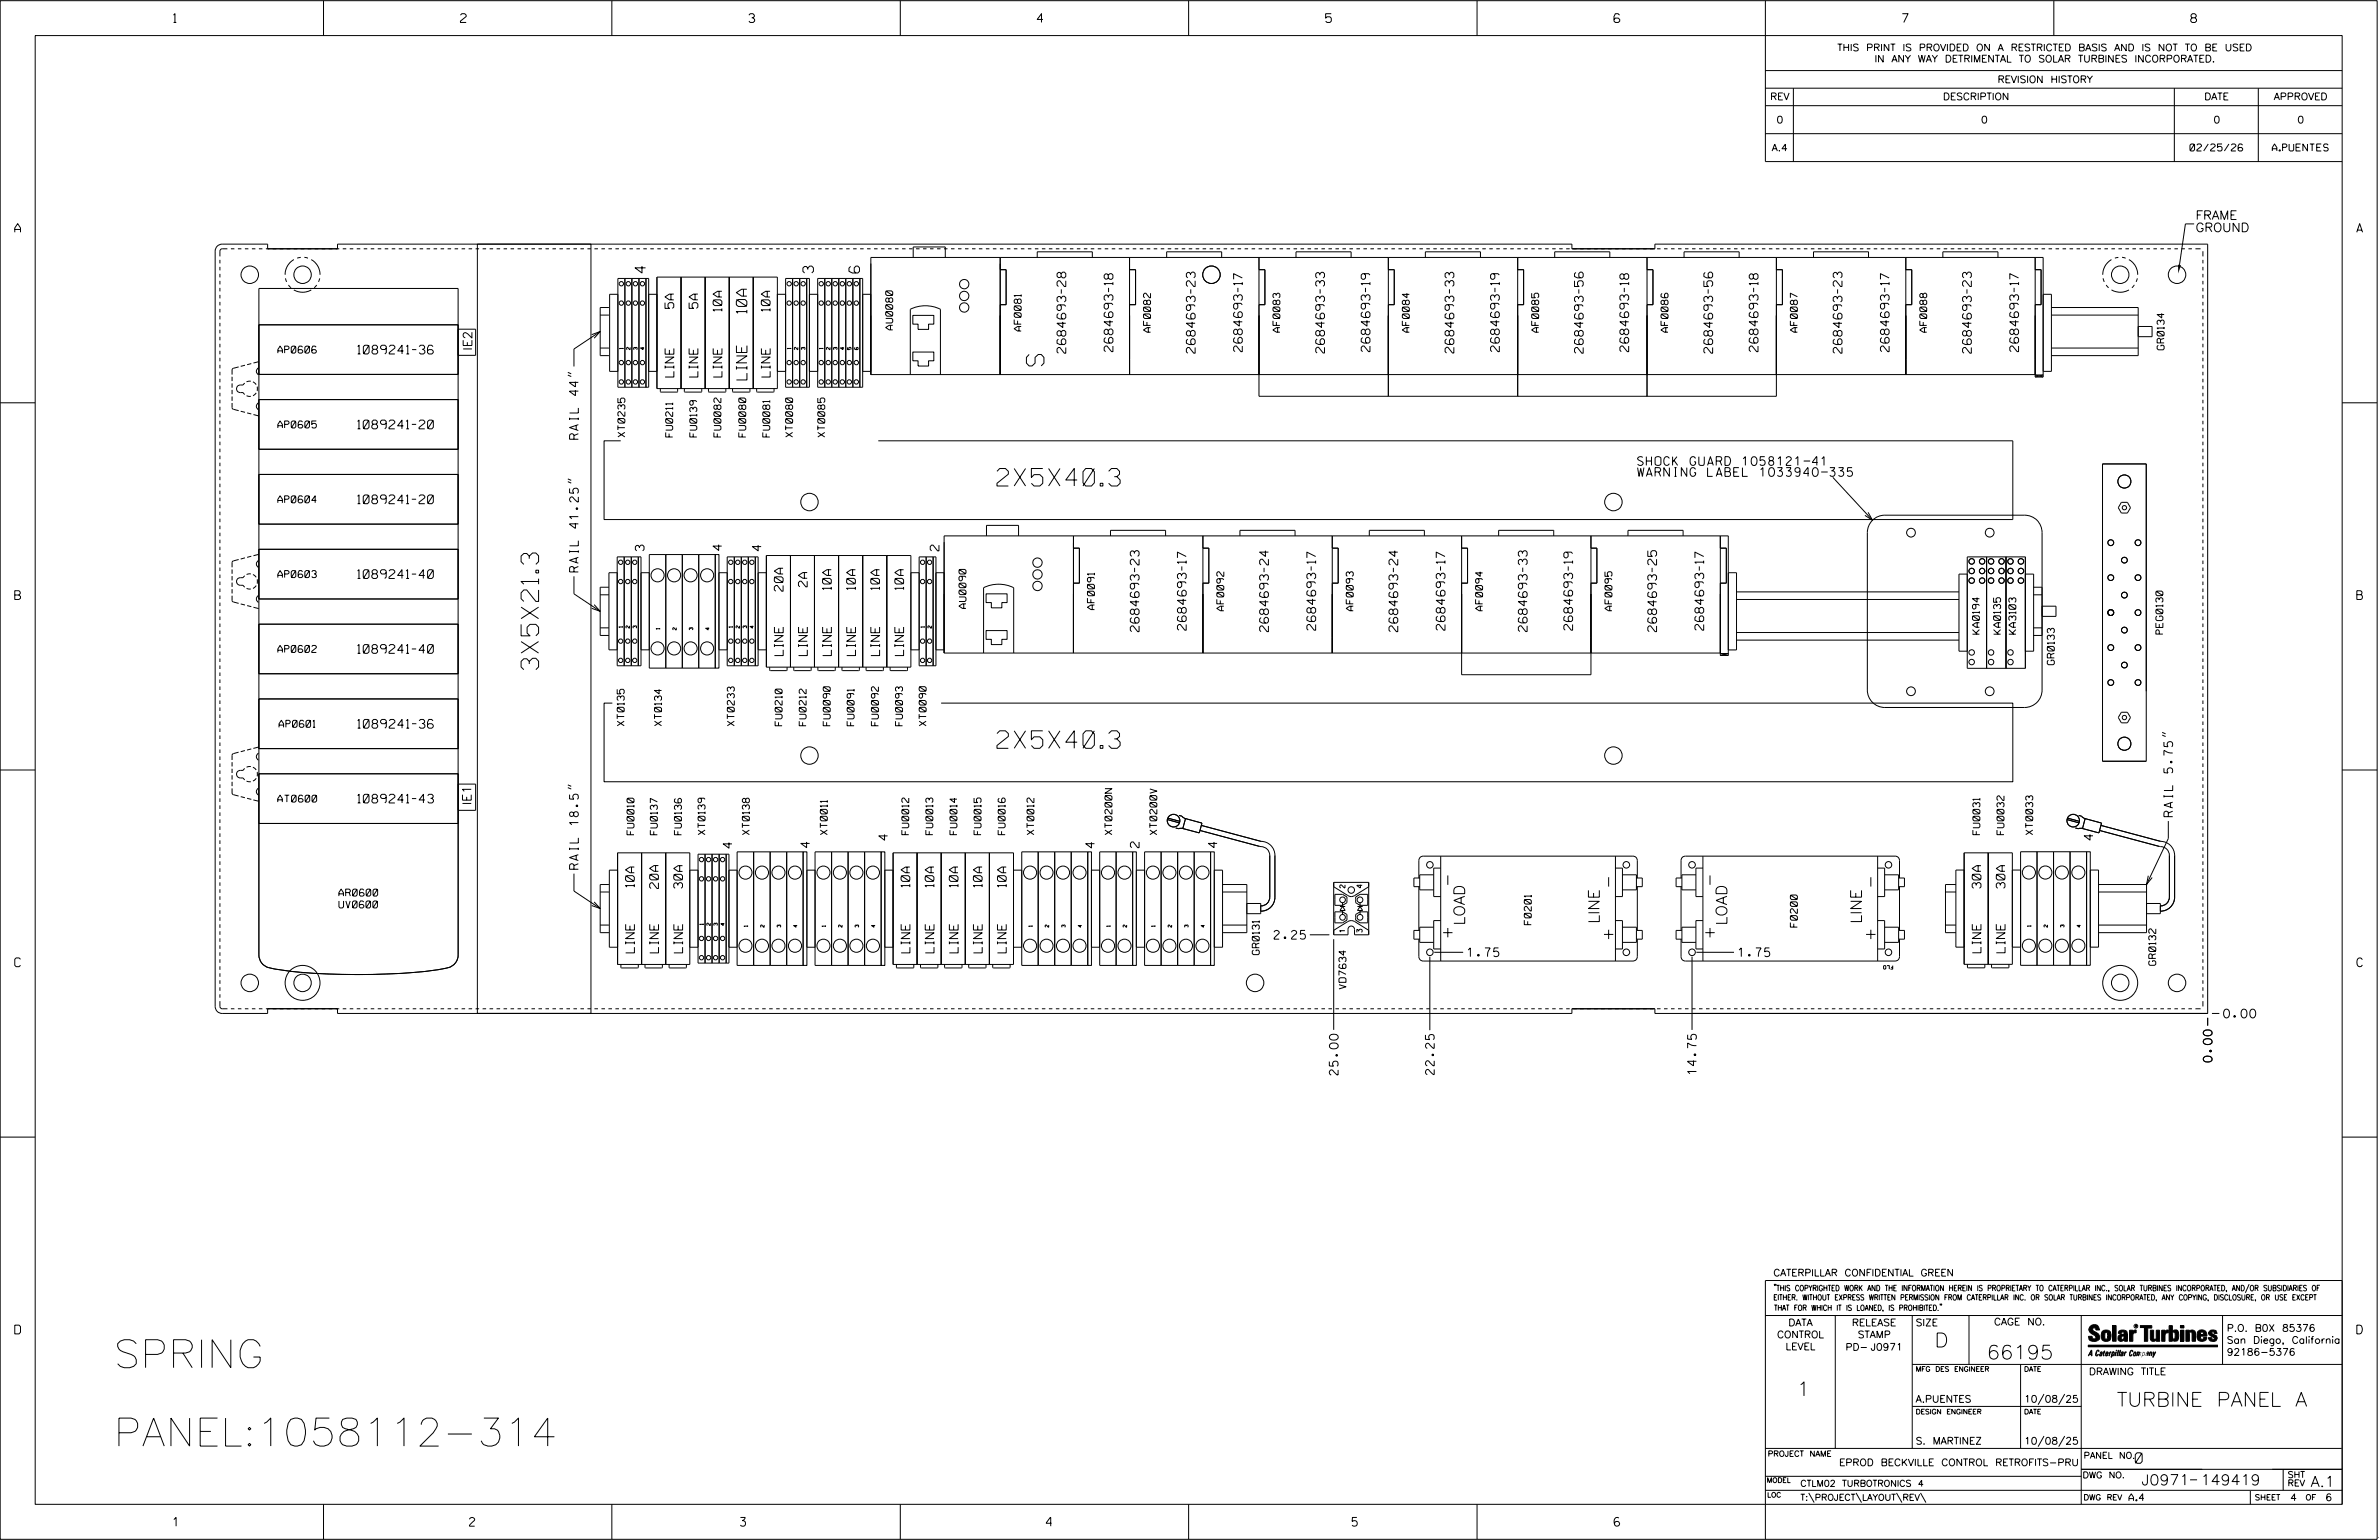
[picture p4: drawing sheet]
<svg xmlns="http://www.w3.org/2000/svg" width="864mm" height="559mm" viewBox="0 0 864 559" stroke-linecap="round" stroke-linejoin="round" font-family="sans-serif">
<defs><g id="words">
<g font-size="10.2">
<text x="41.3" y="496.3">SPRING</text>
<text x="41.3" y="524.7">PANEL:1058112-314</text>
</g>
<g font-size="6.3">
<text x="378.9" y="132.8" transform="rotate(-90 378.9 132.8)">S</text>
<text x="361.9" y="176.4">2X5X40.3</text>
<text x="195.5" y="243" transform="rotate(-90 195.5 243)">3X5X21.3</text>
<text x="361.9" y="271.5">2X5X40.3</text>
</g>
<g font-size="5.1">
<text x="702.3" y="488.8">D</text>
<text x="721.2" y="493.2">66195</text>
<text x="652.2" y="506.5">1</text>
<text x="768.4" y="510.3">TURBINE PANEL A</text>
</g>
<g font-size="4">
<text x="527.3" y="321.8" transform="rotate(-90 527.3 321.8)">-</text>
<text x="622.4" y="321.8" transform="rotate(-90 622.4 321.8)">-</text>
<text x="680.8" y="322.5" transform="rotate(-90 680.8 322.5)">-</text>
<text x="531.7" y="335.8" transform="rotate(-90 531.7 335.8)">LOAD</text>
<text x="580.6" y="335.2" transform="rotate(-90 580.6 335.2)">LINE</text>
<text x="626.9" y="335.8" transform="rotate(-90 626.9 335.8)">LOAD</text>
<text x="675.7" y="335.2" transform="rotate(-90 675.7 335.2)">LINE</text>
<text x="585.6" y="341.5" transform="rotate(-90 585.6 341.5)">+</text>
<text x="622.4" y="340.9" transform="rotate(-90 622.4 340.9)">+</text>
</g>
<g font-size="3.8">
<text x="234.4" y="99.1" transform="rotate(-90 234.4 99.1)">4</text>
<text x="295.3" y="99.1" transform="rotate(-90 295.3 99.1)">3</text>
<text x="271.1" y="113.7" transform="rotate(-90 271.1 113.7)">10A</text>
<text x="271.1" y="137.9" transform="rotate(-90 271.1 137.9)">LINE</text>
<text x="775.1" y="531">0</text>
<text x="777.4" y="538.9">J0971</text>
<text x="798.8" y="538.9">149419</text>
<text x="838.8" y="539.5">A.1</text>
</g>
<g font-size="3.2">
<text x="63" y="8.2">1</text>
<text x="167.2" y="8.2">2</text>
<text x="271.8" y="8.2">3</text>
<text x="376.5" y="8.2">4</text>
<text x="481.2" y="8.2">5</text>
<text x="690.6" y="8.2">7</text>
<text x="795.3" y="8.2">8</text>
<text x="797" y="79.7">FRAME</text>
<text x="5.4" y="84.3">A</text>
<text x="797" y="84.1">GROUND</text>
<text x="855.5" y="84.3">A</text>
<text x="244.6" y="111.9" transform="rotate(-90 244.6 111.9)">5A</text>
<text x="253.3" y="111.9" transform="rotate(-90 253.3 111.9)">5A</text>
<text x="262.1" y="112.9" transform="rotate(-90 262.1 112.9)">10A</text>
<text x="279.5" y="112.9" transform="rotate(-90 279.5 112.9)">10A</text>
<text x="129.9" y="128.4">1089241-36</text>
<text x="171.3" y="127.2" transform="rotate(-90 171.3 127.2)">IE2</text>
<text x="386.9" y="128.2" transform="rotate(-90 386.9 128.2)">2684693-28</text>
<text x="404" y="127.6" transform="rotate(-90 404 127.6)">2684693-18</text>
<text x="433.8" y="128.2" transform="rotate(-90 433.8 128.2)">2684693-23</text>
<text x="451" y="127.6" transform="rotate(-90 451 127.6)">2684693-17</text>
<text x="480.8" y="128.1" transform="rotate(-90 480.8 128.1)">2684693-33</text>
<text x="497.3" y="127.6" transform="rotate(-90 497.3 127.6)">2684693-19</text>
<text x="527.8" y="128.1" transform="rotate(-90 527.8 128.1)">2684693-33</text>
<text x="544.3" y="127.6" transform="rotate(-90 544.3 127.6)">2684693-19</text>
<text x="574.7" y="128.2" transform="rotate(-90 574.7 128.2)">2684693-56</text>
<text x="591.2" y="127.6" transform="rotate(-90 591.2 127.6)">2684693-18</text>
<text x="621.7" y="128.2" transform="rotate(-90 621.7 128.2)">2684693-56</text>
<text x="638.2" y="127.6" transform="rotate(-90 638.2 127.6)">2684693-18</text>
<text x="668.7" y="128.2" transform="rotate(-90 668.7 128.2)">2684693-23</text>
<text x="685.8" y="127.6" transform="rotate(-90 685.8 127.6)">2684693-17</text>
<text x="715.6" y="128.2" transform="rotate(-90 715.6 128.2)">2684693-23</text>
<text x="732.7" y="127.6" transform="rotate(-90 732.7 127.6)">2684693-17</text>
<text x="244.6" y="136.8" transform="rotate(-90 244.6 136.8)">LINE</text>
<text x="253.3" y="136.8" transform="rotate(-90 253.3 136.8)">LINE</text>
<text x="262.1" y="136.8" transform="rotate(-90 262.1 136.8)">LINE</text>
<text x="279.6" y="136.8" transform="rotate(-90 279.6 136.8)">LINE</text>
<text x="129.8" y="155.6">1089241-20</text>
<text x="210" y="159.4" transform="rotate(-90 210 159.4)">RAIL 44&quot;</text>
<text x="594.5" y="172.8">WARNING LABEL 1033940-335</text>
<text x="594.5" y="168.9">SHOCK GUARD 1058121-41</text>
<text x="129.8" y="182.8">1089241-20</text>
<text x="233.8" y="199.9" transform="rotate(-90 233.8 199.9)">3</text>
<text x="262" y="199.7" transform="rotate(-90 262 199.7)">4</text>
<text x="276.3" y="199.9" transform="rotate(-90 276.3 199.9)">4</text>
<text x="340.8" y="199.9" transform="rotate(-90 340.8 199.9)">2</text>
<text x="129.8" y="209.9">1089241-40</text>
<text x="210" y="207.5" transform="rotate(-90 210 207.5)">RAIL 41.25&quot;</text>
<text x="284.3" y="214.5" transform="rotate(-90 284.3 214.5)">20A</text>
<text x="293" y="213" transform="rotate(-90 293 213)">2A</text>
<text x="301.8" y="214" transform="rotate(-90 301.8 214)">10A</text>
<text x="310.5" y="214" transform="rotate(-90 310.5 214)">10A</text>
<text x="319.3" y="214" transform="rotate(-90 319.3 214)">10A</text>
<text x="328" y="214" transform="rotate(-90 328 214)">10A</text>
<text x="5.4" y="217.5">B</text>
<text x="855.6" y="217.5">B</text>
<text x="413.5" y="229.2" transform="rotate(-90 413.5 229.2)">2684693-23</text>
<text x="430.6" y="228.7" transform="rotate(-90 430.6 228.7)">2684693-17</text>
<text x="460.4" y="229.2" transform="rotate(-90 460.4 229.2)">2684693-24</text>
<text x="477.6" y="228.7" transform="rotate(-90 477.6 228.7)">2684693-17</text>
<text x="507.4" y="229.2" transform="rotate(-90 507.4 229.2)">2684693-24</text>
<text x="524.5" y="228.7" transform="rotate(-90 524.5 228.7)">2684693-17</text>
<text x="554.4" y="229.2" transform="rotate(-90 554.4 229.2)">2684693-33</text>
<text x="570.9" y="228.7" transform="rotate(-90 570.9 228.7)">2684693-19</text>
<text x="601.3" y="229.2" transform="rotate(-90 601.3 229.2)">2684693-25</text>
<text x="618.5" y="228.7" transform="rotate(-90 618.5 228.7)">2684693-17</text>
<text x="129.8" y="237.1">1089241-40</text>
<text x="284.3" y="237.9" transform="rotate(-90 284.3 237.9)">LINE</text>
<text x="293.1" y="237.9" transform="rotate(-90 293.1 237.9)">LINE</text>
<text x="301.8" y="237.9" transform="rotate(-90 301.8 237.9)">LINE</text>
<text x="310.5" y="237.9" transform="rotate(-90 310.5 237.9)">LINE</text>
<text x="319.3" y="237.9" transform="rotate(-90 319.3 237.9)">LINE</text>
<text x="328" y="237.9" transform="rotate(-90 328 237.9)">LINE</text>
<text x="129.9" y="264.2">1089241-36</text>
<text x="129.8" y="291.4">1089241-43</text>
<text x="171" y="292.2" transform="rotate(-90 171 292.2)">IE1</text>
<text x="788.7" y="296.3" transform="rotate(-90 788.7 296.3)">RAIL 5.75&quot;</text>
<text x="322.2" y="304.9" transform="rotate(-90 322.2 304.9)">4</text>
<text x="759.8" y="304.8" transform="rotate(-90 759.8 304.8)">4</text>
<text x="265.7" y="307.8" transform="rotate(-90 265.7 307.8)">4</text>
<text x="293.9" y="307.6" transform="rotate(-90 293.9 307.6)">4</text>
<text x="397.3" y="307.7" transform="rotate(-90 397.3 307.7)">4</text>
<text x="413.5" y="307.6" transform="rotate(-90 413.5 307.6)">2</text>
<text x="441.8" y="307.6" transform="rotate(-90 441.8 307.6)">4</text>
<text x="210" y="315.4" transform="rotate(-90 210 315.4)">RAIL 18.5&quot;</text>
<text x="230.3" y="321.9" transform="rotate(-90 230.3 321.9)">10A</text>
<text x="239" y="322.4" transform="rotate(-90 239 322.4)">20A</text>
<text x="247.8" y="322.3" transform="rotate(-90 247.8 322.3)">30A</text>
<text x="330.3" y="321.9" transform="rotate(-90 330.3 321.9)">10A</text>
<text x="339" y="321.9" transform="rotate(-90 339 321.9)">10A</text>
<text x="347.8" y="321.9" transform="rotate(-90 347.8 321.9)">10A</text>
<text x="356.5" y="321.9" transform="rotate(-90 356.5 321.9)">10A</text>
<text x="365.3" y="321.9" transform="rotate(-90 365.3 321.9)">10A</text>
<text x="719.1" y="322.3" transform="rotate(-90 719.1 322.3)">30A</text>
<text x="727.8" y="322.3" transform="rotate(-90 727.8 322.3)">30A</text>
<text x="462.5" y="340.8">2.25</text>
<text x="230.3" y="345.7" transform="rotate(-90 230.3 345.7)">LINE</text>
<text x="239" y="345.7" transform="rotate(-90 239 345.7)">LINE</text>
<text x="247.8" y="345.7" transform="rotate(-90 247.8 345.7)">LINE</text>
<text x="330.3" y="345.7" transform="rotate(-90 330.3 345.7)">LINE</text>
<text x="339.1" y="345.7" transform="rotate(-90 339.1 345.7)">LINE</text>
<text x="347.8" y="345.7" transform="rotate(-90 347.8 345.7)">LINE</text>
<text x="356.5" y="345.7" transform="rotate(-90 356.5 345.7)">LINE</text>
<text x="365.3" y="345.7" transform="rotate(-90 365.3 345.7)">LINE</text>
<text x="532.7" y="347.1">1.75</text>
<text x="631.1" y="347.1">1.75</text>
<text x="719.1" y="345.7" transform="rotate(-90 719.1 345.7)">LINE</text>
<text x="727.9" y="345.7" transform="rotate(-90 727.9 345.7)">LINE</text>
<text x="5.4" y="350.8">C</text>
<text x="855.6" y="350.8">C</text>
<text x="807.2" y="369.3">0.00</text>
<text x="520.6" y="389.9" transform="rotate(-90 520.6 389.9)">22.25</text>
<text x="615.8" y="389.9" transform="rotate(-90 615.8 389.9)">14.75</text>
<text x="803" y="385.3" transform="rotate(-90 803 385.3)">0.00</text>
<text x="485.7" y="390.1" transform="rotate(-90 485.7 390.1)">25.00</text>
<text x="5.4" y="484">D</text>
<text x="855.6" y="484">D</text>
<text x="62.8" y="553.8">1</text>
<text x="170.4" y="553.8">2</text>
<text x="268.8" y="553.8">3</text>
<text x="379.8" y="553.8">4</text>
<text x="490.8" y="553.8">5</text>
<text x="585.9" y="553.8">6</text>
</g>
<g font-size="2.5">
<text x="666.9" y="18.5">THIS PRINT IS PROVIDED ON A RESTRICTED BASIS AND IS NOT TO BE USED</text>
<text x="680.5" y="22.6">IN ANY WAY DETRIMENTAL TO SOLAR TURBINES INCORPORATED.</text>
<text x="725.1" y="30">REVISION HISTORY</text>
<text x="642.6" y="36.3">REV</text>
<text x="705.3" y="36.3">DESCRIPTION</text>
<text x="800.2" y="36.3">DATE</text>
<text x="825.4" y="36.3">APPROVED</text>
<text x="644.9" y="44.7">0</text>
<text x="719.1" y="44.7">0</text>
<text x="803.5" y="44.7">0</text>
<text x="834" y="44.7">0</text>
<text x="643.2" y="54.8">A.4</text>
<text x="795" y="54.8">02/25/26</text>
<text x="824.9" y="54.8">A.PUENTES</text>
<text x="324.1" y="119.7" transform="rotate(-90 324.1 119.7)">AU0080</text>
<text x="370.7" y="120.1" transform="rotate(-90 370.7 120.1)">AF0081</text>
<text x="417.7" y="120.6" transform="rotate(-90 417.7 120.6)">AF0082</text>
<text x="464.6" y="120.6" transform="rotate(-90 464.6 120.6)">AF0083</text>
<text x="511.6" y="120.6" transform="rotate(-90 511.6 120.6)">AF0084</text>
<text x="558.5" y="120.6" transform="rotate(-90 558.5 120.6)">AF0085</text>
<text x="605.5" y="120.6" transform="rotate(-90 605.5 120.6)">AF0086</text>
<text x="652.5" y="120.6" transform="rotate(-90 652.5 120.6)">AF0087</text>
<text x="699.4" y="120.6" transform="rotate(-90 699.4 120.6)">AF0088</text>
<text x="100.8" y="128.1">AP0606</text>
<text x="785.6" y="126.9" transform="rotate(-90 785.6 126.9)">GR0134</text>
<text x="100.8" y="155.3">AP0605</text>
<text x="226.8" y="158.5" transform="rotate(-90 226.8 158.5)">XT0235</text>
<text x="244.2" y="158.6" transform="rotate(-90 244.2 158.6)">FU0211</text>
<text x="252.9" y="158.6" transform="rotate(-90 252.9 158.6)">FU0139</text>
<text x="261.7" y="158.6" transform="rotate(-90 261.7 158.6)">FU0082</text>
<text x="270.7" y="158.6" transform="rotate(-90 270.7 158.6)">FU0080</text>
<text x="279.4" y="158.6" transform="rotate(-90 279.4 158.6)">FU0081</text>
<text x="287.7" y="158.6" transform="rotate(-90 287.7 158.6)">XT0080</text>
<text x="299.4" y="158.6" transform="rotate(-90 299.4 158.6)">XT0085</text>
<text x="100.8" y="182.4">AP0604</text>
<text x="100.8" y="209.6">AP0603</text>
<text x="350.7" y="220.8" transform="rotate(-90 350.7 220.8)">AU0090</text>
<text x="397.3" y="221.2" transform="rotate(-90 397.3 221.2)">AF0091</text>
<text x="444.3" y="221.6" transform="rotate(-90 444.3 221.6)">AF0092</text>
<text x="491.2" y="221.6" transform="rotate(-90 491.2 221.6)">AF0093</text>
<text x="538.2" y="221.6" transform="rotate(-90 538.2 221.6)">AF0094</text>
<text x="585.2" y="221.6" transform="rotate(-90 585.2 221.6)">AF0095</text>
<text x="718.6" y="230.1" transform="rotate(-90 718.6 230.1)">KA0194</text>
<text x="726.2" y="230.1" transform="rotate(-90 726.2 230.1)">KA0135</text>
<text x="731.8" y="230.1" transform="rotate(-90 731.8 230.1)">KA3103</text>
<text x="785.1" y="230.1" transform="rotate(-90 785.1 230.1)">PEG0130</text>
<text x="100.8" y="236.7">AP0602</text>
<text x="745.7" y="241.2" transform="rotate(-90 745.7 241.2)">GR0133</text>
<text x="101.3" y="263.9">AP0601</text>
<text x="226.6" y="263.3" transform="rotate(-90 226.6 263.3)">XT0135</text>
<text x="240.1" y="263.3" transform="rotate(-90 240.1 263.3)">XT0134</text>
<text x="266.5" y="263.3" transform="rotate(-90 266.5 263.3)">XT0233</text>
<text x="283.9" y="263.3" transform="rotate(-90 283.9 263.3)">FU0210</text>
<text x="292.6" y="263.3" transform="rotate(-90 292.6 263.3)">FU0212</text>
<text x="301.4" y="263.3" transform="rotate(-90 301.4 263.3)">FU0090</text>
<text x="310.1" y="263.3" transform="rotate(-90 310.1 263.3)">FU0091</text>
<text x="318.9" y="263.3" transform="rotate(-90 318.9 263.3)">FU0092</text>
<text x="327.6" y="263.3" transform="rotate(-90 327.6 263.3)">FU0093</text>
<text x="336.2" y="263.3" transform="rotate(-90 336.2 263.3)">XT0090</text>
<text x="100.8" y="291.1">AT0600</text>
<text x="230.2" y="302.9" transform="rotate(-90 230.2 302.9)">FU0010</text>
<text x="238.6" y="302.9" transform="rotate(-90 238.6 302.9)">FU0137</text>
<text x="247.4" y="302.9" transform="rotate(-90 247.4 302.9)">FU0136</text>
<text x="255.9" y="302.9" transform="rotate(-90 255.9 302.9)">XT0139</text>
<text x="272" y="302.9" transform="rotate(-90 272 302.9)">XT0138</text>
<text x="300.3" y="302.9" transform="rotate(-90 300.3 302.9)">XT0011</text>
<text x="329.9" y="302.9" transform="rotate(-90 329.9 302.9)">FU0012</text>
<text x="338.6" y="302.9" transform="rotate(-90 338.6 302.9)">FU0013</text>
<text x="347.4" y="302.9" transform="rotate(-90 347.4 302.9)">FU0014</text>
<text x="356.1" y="302.9" transform="rotate(-90 356.1 302.9)">FU0015</text>
<text x="364.9" y="302.9" transform="rotate(-90 364.9 302.9)">FU0016</text>
<text x="375.3" y="302.9" transform="rotate(-90 375.3 302.9)">XT0012</text>
<text x="403.6" y="302.9" transform="rotate(-90 403.6 302.9)">XT0200N</text>
<text x="420" y="302.9" transform="rotate(-90 420 302.9)">XT0200V</text>
<text x="718.7" y="302.9" transform="rotate(-90 718.7 302.9)">FU0031</text>
<text x="727.5" y="302.9" transform="rotate(-90 727.5 302.9)">FU0032</text>
<text x="737.9" y="302.9" transform="rotate(-90 737.9 302.9)">XT0033</text>
<text x="123" y="325.2">AR0600</text>
<text x="123" y="329.5">UV0600</text>
<text x="555.9" y="335.5" transform="rotate(-90 555.9 335.5)">F0201</text>
<text x="652.4" y="336.4" transform="rotate(-90 652.4 336.4)">F0200</text>
<text x="457.1" y="346.4" transform="rotate(-90 457.1 346.4)">GR0131</text>
<text x="782.6" y="350.3" transform="rotate(-90 782.6 350.3)">GR0132</text>
<text x="488.6" y="358.8" transform="rotate(-90 488.6 358.8)">VD7634</text>
<text x="643.8" y="463">CATERPILLAR CONFIDENTIAL GREEN</text>
<text x="645.1" y="485.5">CONTROL</text>
<text x="649.2" y="481.1">DATA</text>
<text x="672.3" y="481.1">RELEASE</text>
<text x="674.4" y="485.5">STAMP</text>
<text x="695.4" y="481.1">SIZE</text>
<text x="723.8" y="480.8">CAGE NO.</text>
<text x="808.4" y="483.1">P.O. B0X 85376</text>
<text x="648.2" y="489.8">LEVEL</text>
<text x="669.9" y="490">PD- J0971</text>
<text x="808.4" y="487.5">San Diego, California</text>
<text x="808.4" y="491.8">92186-5376</text>
<text x="758.3" y="498.9">DRAWING TITLE</text>
<text x="695.4" y="508.9">A.PUENTES</text>
<text x="734.8" y="508.9">10/08/25</text>
<text x="695.4" y="524.1">S. MARTINEZ</text>
<text x="734.8" y="524.1">10/08/25</text>
<text x="667.6" y="531.9">EPROD BECKVILLE CONTROL RETROFITS-PRU</text>
<text x="772.8" y="544.6">A.4</text>
<text x="831.4" y="544.6">4</text>
<text x="844.1" y="544.6">6</text>
</g>
<g font-size="2.3">
<text x="756.4" y="529.2">PANEL NO.</text>
<text x="653.5" y="539.4">CTLM02 TURBOTRONICS 4</text>
<text x="756" y="536.3">DWG NO.</text>
<text x="830.4" y="539.3">REV</text>
<text x="830.4" y="536.2">SHT</text>
<text x="653.5" y="544.5">T:\PROJECT\LAYOUT\REV\</text>
</g>
<g font-size="2">
<text x="643.8" y="468.4">&quot;THIS COPYRIGHTED WORK AND THE INFORMATION HEREIN IS PROPRIETARY TO CATERPILLAR INC., SOLAR TURBINES INCORPORATED, AND/OR SUBSIDIARIES OF</text>
<text x="643.8" y="471.8">EITHER. WITHOUT EXPRESS WRITTEN PERMISSION FROM CATERPILLAR INC. OR SOLAR TURBINES INCORPORATED, ANY COPYING, DISCLOSURE, OR USE EXCEPT</text>
<text x="644" y="475.6">THAT FOR WHICH IT IS LOANED, IS PROHIBITED.&quot;</text>
<text x="641.7" y="528.5">PROJECT NAME</text>
<text x="756.3" y="544.3">DWG REV</text>
<text x="818.5" y="544.3">SHEET</text>
<text x="836.9" y="544.3">OF</text>
</g>
<g font-size="1.9">
<text x="488.3" y="322.2" transform="rotate(-90 488.3 322.2)">2</text>
<text x="494.5" y="322.2" transform="rotate(-90 494.5 322.2)">4</text>
<text x="488.2" y="338.3" transform="rotate(-90 488.2 338.3)">1</text>
<text x="494.5" y="338.3" transform="rotate(-90 494.5 338.3)">3</text>
</g>
<g font-size="1.8">
<text x="695.4" y="497.6">MFG DES ENGINEER</text>
<text x="734.8" y="497.6">DATE</text>
<text x="695.4" y="513.1">DESIGN ENGINEER</text>
<text x="734.8" y="513.1">DATE</text>
<text x="641.3" y="538">MODEL</text>
<text x="641.5" y="543.3">LOC</text>
</g>
<g font-size="1.3">
<text x="226.2" y="126.7" transform="rotate(-90 226.2 126.7)">1</text>
<text x="228.7" y="126.9" transform="rotate(-90 228.7 126.9)">2</text>
<text x="231.3" y="126.9" transform="rotate(-90 231.3 126.9)">3</text>
<text x="233.8" y="126.9" transform="rotate(-90 233.8 126.9)">4</text>
<text x="287.1" y="126.7" transform="rotate(-90 287.1 126.7)">1</text>
<text x="289.6" y="126.9" transform="rotate(-90 289.6 126.9)">2</text>
<text x="292.2" y="126.9" transform="rotate(-90 292.2 126.9)">3</text>
<text x="298.7" y="126.7" transform="rotate(-90 298.7 126.7)">1</text>
<text x="301.3" y="126.9" transform="rotate(-90 301.3 126.9)">2</text>
<text x="303.8" y="126.9" transform="rotate(-90 303.8 126.9)">3</text>
<text x="306.4" y="126.9" transform="rotate(-90 306.4 126.9)">4</text>
<text x="308.9" y="126.9" transform="rotate(-90 308.9 126.9)">5</text>
<text x="311.5" y="126.9" transform="rotate(-90 311.5 126.9)">6</text>
<text x="226" y="227.7" transform="rotate(-90 226 227.7)">1</text>
<text x="228.5" y="227.9" transform="rotate(-90 228.5 227.9)">2</text>
<text x="231.1" y="227.9" transform="rotate(-90 231.1 227.9)">3</text>
<text x="265.9" y="227.7" transform="rotate(-90 265.9 227.7)">1</text>
<text x="268.4" y="227.9" transform="rotate(-90 268.4 227.9)">2</text>
<text x="271" y="227.9" transform="rotate(-90 271 227.9)">3</text>
<text x="273.5" y="227.9" transform="rotate(-90 273.5 227.9)">4</text>
<text x="335.5" y="227.7" transform="rotate(-90 335.5 227.7)">1</text>
<text x="338.1" y="227.9" transform="rotate(-90 338.1 227.9)">2</text>
<text x="239.5" y="228.4" transform="rotate(-90 239.5 228.4)">1</text>
<text x="245.5" y="228.6" transform="rotate(-90 245.5 228.6)">2</text>
<text x="251.5" y="228.6" transform="rotate(-90 251.5 228.6)">3</text>
<text x="257.5" y="228.6" transform="rotate(-90 257.5 228.6)">4</text>
<text x="255.3" y="335.6" transform="rotate(-90 255.3 335.6)">1</text>
<text x="257.9" y="335.8" transform="rotate(-90 257.9 335.8)">2</text>
<text x="260.4" y="335.8" transform="rotate(-90 260.4 335.8)">3</text>
<text x="263" y="335.8" transform="rotate(-90 263 335.8)">4</text>
<text x="271.4" y="336.2" transform="rotate(-90 271.4 336.2)">1</text>
<text x="277.4" y="336.5" transform="rotate(-90 277.4 336.5)">2</text>
<text x="283.4" y="336.5" transform="rotate(-90 283.4 336.5)">3</text>
<text x="289.4" y="336.5" transform="rotate(-90 289.4 336.5)">4</text>
<text x="299.7" y="336.2" transform="rotate(-90 299.7 336.2)">1</text>
<text x="305.7" y="336.5" transform="rotate(-90 305.7 336.5)">2</text>
<text x="311.7" y="336.5" transform="rotate(-90 311.7 336.5)">3</text>
<text x="317.7" y="336.5" transform="rotate(-90 317.7 336.5)">4</text>
<text x="374.7" y="336.2" transform="rotate(-90 374.7 336.2)">1</text>
<text x="380.7" y="336.5" transform="rotate(-90 380.7 336.5)">2</text>
<text x="386.7" y="336.5" transform="rotate(-90 386.7 336.5)">3</text>
<text x="392.7" y="336.5" transform="rotate(-90 392.7 336.5)">4</text>
<text x="403" y="336.2" transform="rotate(-90 403 336.2)">1</text>
<text x="409" y="336.5" transform="rotate(-90 409 336.5)">2</text>
<text x="419.3" y="336.2" transform="rotate(-90 419.3 336.2)">1</text>
<text x="425.3" y="336.5" transform="rotate(-90 425.3 336.5)">2</text>
<text x="431.3" y="336.5" transform="rotate(-90 431.3 336.5)">3</text>
<text x="437.3" y="336.5" transform="rotate(-90 437.3 336.5)">4</text>
<text x="737.3" y="336.2" transform="rotate(-90 737.3 336.2)">1</text>
<text x="743.3" y="336.4" transform="rotate(-90 743.3 336.4)">2</text>
<text x="749.3" y="336.4" transform="rotate(-90 749.3 336.4)">3</text>
<text x="755.3" y="336.4" transform="rotate(-90 755.3 336.4)">4</text>
<text x="687.1" y="350.4" transform="rotate(-180 687.1 350.4)">FLO</text>
</g>
<text font-size=".9" x="775.1" y="481.7">R</text>
</g></defs>
<g fill="none" stroke="#000" stroke-width=".36">
<path d="M.1 .2h862.8v558.4h-862.8zM12.8 12.9h837.4v533h-837.4zM117.4 .2v12.7M222.1 .2v12.7M326.8 .2v12.7M431.5 .2v12.7M536.2 .2v12.7M587.9 5.5l-.5-.5h-1l-.5 1v1.7l.5 .4h1l.6-.4v-.6l-.6-.5h-1l-.5 .5M640.9 .2v58.4h209.3M745.6 .2v12.7M640.9 25.6h209.3M640.9 32h209.3"/>
<path d="M640.9 38.3h209.3M651 32v26.6M789.3 32v26.6M819.8 32v26.6M640.9 48.5h209.3M79.8 94.3v1.3M79.8 96.8v1.3M79.8 99.4v1.2M82.5 90.3h-1.8l-.6 .2-.3 2.5M83.8 90.3h1.3M86.4 90.3h1.2M88.9 90.3h1.3"/>
<path d="M91.4 90.3h1.3M94 90.3h1.2M96.5 90.3h26.7M97.2 90.3v-1.7h-16.6a2.53 2.53 0 0 0-2.5 2.5v274.1a2.53 2.53 0 0 0 2.5 2.5h16.6v-1.7M106.7 94.2l-1.1 .8-1.2 1.4-.6 1.2-.3 2.1M109.2 93.4l-1.3 .3M110.5 93.4l1.3 .3M113 94.2l1.4 1.1 1.1 1.5 .5 1.3 .2 1.6M122.5 90.3v-1.7h448.1v1.7h30.1v-1.7h200.7v279.1h-200.7v-1.7h-30.1v1.7h-448.1v-1.7M124.4 90.3h1.3M127 90.3h1.2M129.5 90.3h1.3"/>
<path d="M132 90.3h1.3M134.6 90.3h1.3M137.1 90.3h1.3M139.7 90.3h1.2M142.2 90.3h1.3M144.7 90.3h1.3M147.3 90.3h1.3M149.8 90.3h1.3M152.3 90.3h1.3M154.9 90.3h1.2M157.4 90.3h1.3M159.9 90.3h1.3"/>
<path d="M162.5 90.3h1.3M165 90.3h1.3M167.6 90.3h1.2M170.1 90.3h1.3M172.6 90.3h1.3M173.3 88.6h41.2v279.1h-41.2zM175.2 90.3h1.3M177.7 90.3h1.3M180.3 90.3h1.2M182.8 90.3h1.3M185.3 90.3h1.3M187.9 90.3h1.3"/>
<path d="M190.4 90.3h1.3M192.9 90.3h1.3M195.5 90.3h1.2M198 90.3h1.3M200.6 90.3h1.2M203.1 90.3h1.3M205.6 90.3h1.3M208.2 90.3h1.2M210.7 90.3h1.3M213.3 90.3h1.2M215.8 90.3h1.3M218.3 90.3h1.3"/>
<path d="M220.9 90.3h1.2M223.4 90.3h1.3M226 90.3h1.2M228.5 90.3h1.3M231 90.3h1.3M233.5 90.3h1.3M236.1 90.3h1.2M238.6 90.3h1.3M241.2 90.3h1.2M243.7 90.3h1.3M246.2 90.3h1.3M248.8 90.3h1.2"/>
<path d="M251.3 90.3h1.3M253.9 90.3h1.2M256.4 90.3h1.3M258.9 90.3h1.3M261.5 90.3h1.2M264 90.3h1.3M266.6 90.3h1.2M269.1 90.3h1.3M271.6 90.3h1.3M274.1 90.3h1.3M276.7 90.3h1.3M279.2 90.3h1.3"/>
<path d="M281.8 90.3h1.2M284.3 90.3h1.3M286.8 90.3h1.3M289.4 90.3h1.3M291.9 90.3h1.3M294.5 90.3h1.2M297 90.3h1.3M299.5 90.3h1.3M302.1 90.3h1.3M304.6 90.3h1.3M307.2 90.3h1.2M308.8 96.7l-.6 .6v1.2l1.2 .6h2l.6-.6v-1.3l-.6-.6h-.7l-.6 .6v1.3l.6 .6"/>
<path d="M309.7 90.3h1.3M312.2 90.3h1.3M314.7 90.3h1.3M317.3 90.3h1.3M319.8 90.3h1.3M322.4 90.3h1.2M324.9 90.3h1.3M327.4 90.3h1.3M330 90.3h1.3M331.5 93.4v-3.8h11.6v3.8M332.5 90.3h1.3M335.1 90.3h1.2"/>
<path d="M337.6 90.3h1.3M340.1 90.3h1.3M342.7 90.3h1.3M345.2 90.3h1.3M347.8 90.3h1.2M350.3 90.3h1.3M352.8 90.3h1.3M355.4 90.3h1.2M357.9 90.3h1.3M360.4 90.3h1.3M363 90.3h1.2M363.1 97.9h2.1v12.7h-2.1"/>
<path d="M363.1 93.4v42.5M365.5 90.3h1.3M368.1 90.3h1.2M370.6 90.3h1.3M373.1 90.3h1.3M375.7 90.3h1.2M376.5 93.4v-2h20v2M378.2 90.3h1.3M380.8 90.3h1.2M383.3 90.3h1.3M385.8 90.3h1.3M388.4 90.3h1.2"/>
<path d="M390.9 90.3h1.3M393.5 90.3h1.2M396 90.3h1.2M398.5 90.3h1.3M401 90.3h1.3M403.6 90.3h1.2M406.1 90.3h1.3M408.7 90.3h1.2M410 97.9h2.2v12.7h-2.2M410 93.4v42.5M411.2 90.3h1.3M413.7 90.3h1.3"/>
<path d="M416.3 90.3h1.2M418.8 90.3h1.3M421.4 90.3h1.2M423.5 93.4v-2h20v2M423.9 90.3h1.3M426.4 90.3h1.3M429 90.3h1.2M431.5 90.3h1.3M434.1 90.3h1.2M436.6 90.3h1.2M439.1 90.3h1.3M441.6 90.3h1.3"/>
<path d="M444.2 90.3h1.3M446.7 90.3h1.3M449.3 90.3h1.2M451.8 90.3h1.3M454.3 90.3h1.3M456.9 90.3h1.3M457 97.9h2.2v12.7h-2.2M457 93.4v50.4h187.8v-50.4M459.4 90.3h1.3M462 90.3h1.2M464.5 90.3h1.3M467 90.3h1.3"/>
<path d="M469.6 90.3h1.3M470.5 93.4v-2h20v2M472.1 90.3h1.3M474.7 90.3h1.2M477.2 90.3h1.2M479.7 90.3h1.3M482.2 90.3h1.3M484.8 90.3h1.3M487.3 90.3h1.3M489.9 90.3h1.2M492.4 90.3h1.3M494.9 90.3h1.3"/>
<path d="M497.5 90.3h1.3M500 90.3h1.3M502.6 90.3h1.2M504 97.9h2.1v12.7h-2.1M504 93.4v50.4M505.1 90.3h1.3M507.6 90.3h1.3M510.2 90.3h1.3M512.7 90.3h1.3M515.3 90.3h1.2M517.4 93.4v-2h20v2M517.8 90.3h1.2"/>
<path d="M520.3 90.3h1.3M522.9 90.3h1.2M525.4 90.3h1.3M527.9 90.3h1.3M530.5 90.3h1.2M533 90.3h1.3M535.6 90.3h1.2M538.1 90.3h1.3M540.6 90.3h1.3M543.2 90.3h1.2M545.7 90.3h1.3M548.3 90.3h1.2"/>
<path d="M550.8 90.3h1.3M550.9 97.9h2.2v12.7h-2.2M550.9 93.4v50.4M553.3 90.3h1.3M555.9 90.3h1.2M558.4 90.3h1.2M560.9 90.3h1.3M563.5 90.3h1.2M564.4 93.4v-2h20v2M566 90.3h1.3M568.5 90.3h1.3M597.9 97.9h2.1v12.7h-2.1"/>
<path d="M597.9 93.4v50.4M601.5 90.3h1.3M604.1 90.3h1.2M606.6 90.3h1.3M609.1 90.3h1.3M611.3 93.4v-2h20v2M611.7 90.3h1.3M614.2 90.3h1.3M616.8 90.3h1.2M619.3 90.3h1.3M621.8 90.3h1.3M624.4 90.3h1.3"/>
<path d="M626.9 90.3h1.3M629.5 90.3h1.2M632 90.3h1.3M634.5 90.3h1.3M637.1 90.3h1.3M639.6 90.3h1.3M642.1 90.3h1.3M644.7 90.3h1.2M644.8 97.9h2.2v12.7h-2.2M647.2 90.3h1.3M649.7 90.3h1.3M652.3 90.3h1.3"/>
<path d="M654.8 90.3h1.3M657.4 90.3h1.2M658.3 93.4v-2h20v2M659.9 90.3h1.3M662.4 90.3h1.3M665 90.3h1.3M667.5 90.3h1.3M670.1 90.3h1.2M672.6 90.3h1.3M675.1 90.3h1.3M677.7 90.3h1.3M680.2 90.3h1.3"/>
<path d="M682.7 90.3h1.3M685.3 90.3h1.2M687.8 90.3h1.3M690.4 90.3h1.2M691.8 93.4v42.5M691.8 97.9h2.2v12.7h-2.2M692.9 90.3h1.3M695.4 90.3h1.3M698 90.3h1.2M700.5 90.3h1.3M703.1 90.3h1.2M705.3 93.4v-2h20v2"/>
<path d="M705.6 90.3h1.3M708.1 90.3h1.3M710.7 90.3h1.2M713.2 90.3h1.3M715.8 90.3h1.2M718.3 90.3h1.3M720.8 90.3h1.3M723.3 90.3h1.3M725.9 90.3h1.2M728.4 90.3h1.3M731 90.3h1.2M733.5 90.3h1.3"/>
<path d="M736 90.3h1.3M738.6 90.3h1.2M738.8 93.4v43.4M738.8 97.9h2.1v12.7h-2.1M741.1 90.3h1.3M743.7 90.3h1.2M746.2 90.3h1.3M748.7 90.3h1.3M751.3 90.3h1.2M753.8 90.3h1.3M756.4 90.3h1.2M758.9 90.3h1.3"/>
<path d="M761.4 90.3h1.3M763.9 90.3h1.3M766.5 94.2l-1.2 .9-1.1 1.4-.7 1.7-.2 1.5M766.5 90.3h1.3M769 93.4l-1.3 .3M769 90.3h1.3M770.3 93.4l1.3 .3M771.6 90.3h1.2M772.8 94.2l1.5 1.1 .9 1.3 .7 1.7 .1 1.4M774.1 90.3h1.3M776.6 90.3h1.3M779.2 90.3h1.3"/>
<path d="M781.7 90.3h1.3M784.3 90.3h1.2M786.8 90.3h1.3M789.3 90.3h1.3M791.9 90.3h1.3M794.4 90.3h1.3M796.5 81.2h-3.2l-2.1 14.9M797 90.3h1.8M799.7 91.2v1.8M799.7 94.3v1.3M799.7 96.8v1.3M799.7 99.4v1.2"/>
<path d="M79.8 101.9v1.3M79.8 104.5v1.2M79.8 107v1.3M79.8 109.5v1.3M79.8 112.1v1.2M79.8 114.6v1.3M79.8 117.2v1.2M79.8 119.7v1.2M94 117.9h72.3v18h-72.3zM94 117.9h72.3M103.6 101l.4 1.3M104.7 103.4l.9 1"/>
<path d="M106.7 105.2l1.5 .6 1.4 .2 1.6-.1 1.8-.7M115 103.4l-.9 1M116 101l-.4 1.3M166.3 119.5h6.3v9.4h-6.3M217.9 114.3h3.2M221.1 111.6h-3.2v17.4h3.2M224.3 106.8h-3v28h3M224.3 101h11.2v39.5h-11.2zM226.8 101v39.5M229.4 101v39.5M232 101v39.5M234.5 101v39.5"/>
<path d="M235.5 106.8h3M238.5 100.5h43.7v40.5h-43.7zM247.2 100.5v40.5M256 100.5v40.5M264.7 100.5v40.5M273.4 100.5v40.5M282.2 106.8h3M285.2 101h8.6v39.5h-8.6zM287.7 101v39.5M290.3 101v39.5M292.8 101v39.5M293.8 106.8h3"/>
<path d="M296.8 101h16.4v39.5h-16.4zM299.4 101v39.5M301.9 101v39.5M304.5 101v39.5M307 101v39.5M309.6 101v39.5M312.1 101v39.5M313.2 106.8h2.9M331.4 114.4h7.6v3.2h-1.9v1.9h-3.8v-1.9h-1.9zM741.7 106.8h3v28h-3M744.7 111.6h31.5v17.4h-31.5M744.7 114.3h31.5"/>
<path d="M763.4 101l.5 1.3M764.5 103.4l.9 1M766.5 105.2l2.9 .8 1.6-.1 1.8-.7M774.8 103.4l-.9 1M775.9 101l-.4 1.3M776.2 118.5h5v3.7h-5M799.7 101.9v1.3M799.7 104.5v1.2M799.7 107v1.3M799.7 109.5v1.3M799.7 112.1v1.2M799.7 114.6v1.3"/>
<path d="M799.7 117.2v1.2M799.7 119.7v1.2M79.8 122.2v1.3M79.8 124.7v1.3M79.8 127.3v1.3M79.8 129.8v1.3M79.8 132.4v1.2M79.8 134.9v1.3M79.8 137.4v1.3M79.8 140v1.3M84.2 136.7v1.6M84.2 139.1v1.6"/>
<path d="M86.6 133.1l-2.1 .7-.3 .4v1.7M88.8 139l-.5 .7h-1.1a1.38 1.38 0 0 0-1.3 1.4 1.38 1.38 0 0 0 1.3 1.4h1.1l.5 .7M88.9 132.5l-1.5 .4M91.1 138.3l-1.6 .3M91.2 131.9l-1.5 .4M91.8 138.5l1.2 1.1M93.9 131.2l-1.9 .5M93.9 133.5a1.38 1.38 0 0 0-.8 1.2 1.38 1.38 0 0 0 .8 1.3M94 135.9h72.3M206.1 136.1l1.3 .5M206.1 135.1l1.3 .5M214.8 121.4l3.1-1.1-2.2 2.4"/>
<path d="M217.9 120.3l-9.5 6.3v6.4M217.9 126.3h3.2M235.5 134.8h3M282.2 134.8h3M293.8 134.8h3M313.2 134.8h2.9M330.4 135.9v-23.7a12.4 12.4 0 0 1 11 0v23.7M331.4 127.7h7.6v3.2h-1.9v1.9h-3.8v-1.9h-1.9zM738.8 136.8h2.9M738.8 135.9h-422.7v-42.5h425.6v43.4M741.7 136.8l-2.9-.7h2.9l-2.9 .7M744.7 126.3h31.5"/>
<path d="M799.7 122.2v1.3M799.7 124.7v1.3M799.7 127.3v1.3M799.7 129.8v1.3M799.7 132.4v1.2M799.7 134.9v1.3M799.7 137.4v1.3M799.7 140v1.3M.1 146.2h12.7M79.8 142.5v1.3M79.8 145.1v1.2M79.8 147.6v1.3"/>
<path d="M79.8 150.1v1.3M79.8 152.7v1.3M79.8 155.2v1.3M79.8 157.8v1.2M84.2 146.2v1.7l.3 .5 2.1 .6M84.2 141.5v1.6M84.2 143.9v1.6M87.4 149.2l1.5 .4M89.5 143.6l1.6 .2M89.7 149.8l1.5 .4M92 150.4l1.9 .5M93 142.6l-1.2 1"/>
<path d="M93.3 140.3v1.6M93.9 146.2a1.37 1.37 0 0 0-.8 1.2 1.37 1.37 0 0 0 .8 1.3M94 145h72.3v18h-72.3zM94 145h72.3M225.3 159.9h-6v28.6h511.4v-28.6h-411.9M239.7 141v1l.3 .3h5.7l.3-.3v-1M248.4 141v1l.3 .3h5.8l.2-.3v-1M257.2 141v1l.2 .3h5.8l.3-.3v-1M265.9 141v1l.3 .3h5.8l.2-.3v-1M274.7 141v1l.2 .3h5.8l.3-.3v-1M799.7 142.5v1.3M799.7 145.1v1.2"/>
<path d="M799.7 147.6v1.3M799.7 150.1v1.3M799.7 152.7v1.3M799.7 155.2v1.3M799.7 157.8v1.2M850.2 146.2h12.7M79.8 160.3v1.2M79.8 162.8v1.3M79.8 165.3v1.3M79.8 167.9v1.3M79.8 170.4v1.3M79.8 173v1.2"/>
<path d="M79.8 175.5v1.3M79.8 178v1.3M94 172.2h72.3v18h-72.3zM94 172.2h72.3M94 163h72.3M206.1 174.8l1.3 .5M206.1 173.8l1.3 .5M665.3 173.2l14.4 15.6M763.2 168.3h15.9v107.9h-15.9zM799.7 160.3v1.2M799.7 162.8v1.3M799.7 165.3v1.3"/>
<path d="M799.7 167.9v1.3M799.7 170.4v1.3M799.7 173v1.2M799.7 175.5v1.3M799.7 178v1.3M79.8 180.6v1.3M79.8 183.1v1.3M79.8 185.7v1.2M79.8 188.2v1.3M79.8 190.7v1.3M79.8 193.3v1.3M79.8 195.8v1.3"/>
<path d="M79.8 198.4v1.2M94 199.3h72.3v18h-72.3zM94 190.2h72.3M94 199.3h72.3M358.1 194.5v-3.9h11.6v3.9M389.7 198.9h2.1v12.7h-2.1M389.7 194.5v42.5M403.1 194.5v-2.1h20v2.1M436.7 198.9h2.1v12.7h-2.1M436.7 194.5v42.5M450.1 194.5v-2.1h20v2.1M483.6 198.9h2.2v12.7h-2.2"/>
<path d="M483.6 194.5v42.5M497.1 194.5v-2.1h20v2.1M530.6 198.9h2.1v12.7h-2.1M530.6 194.5v50.3h46.9v-50.3M544 194.5v-2.1h20v2.1M577.5 198.9h2.2v12.7h-2.2M591 194.5v-2.1h20v2.1M624.5 194.5v43.3M624.5 198.9h2.2v12.7h-2.2M678.1 185.9l1.6 2.9-2.7-1.8M679.7 188.8l2.4-1.5 2.1-.4h50.7a6.3 6.3 0 0 1 6.4 6.4v57.1a6.3 6.3 0 0 1-6.4 6.3h-50.7a6.4 6.4 0 0 1-6.3-6.3v-57.1l.6-2.8zM770.1 182.3h2.2l1.1 1.9-1.1 2h-2.2l-1.2-2z"/>
<path d="M799.7 180.6v1.3M799.7 183.1v1.3M799.7 185.7v1.2M799.7 188.2v1.3M799.7 190.7v1.3M799.7 193.3v1.3M799.7 195.8v1.3M799.7 198.4v1.2M79.8 200.9v1.2M79.8 203.4v1.3M79.8 206v1.2M79.8 208.5v1.3"/>
<path d="M79.8 211v1.3M79.8 213.6v1.2M79.8 216.1v1.3M79.8 218.7v1.2M84.2 216.1v1.7l.3 .5 2.1 .6M84.2 206.6v1.6M84.2 209v1.6M84.2 211.4v1.6M84.2 213.8v1.5M86.6 203l-2.1 .7-.3 .5v1.6M87.4 219.1l1.5 .4M88.8 208.9l-.5 .7h-1.1a1.38 1.38 0 0 0-1.3 1.4 1.38 1.38 0 0 0 1.3 1.4h1.1l.5 .7"/>
<path d="M88.9 202.4l-1.5 .4M89.5 213.5l1.6 .2M89.7 219.7l1.5 .4M91.1 208.2l-1.6 .3M91.2 201.8l-1.5 .4M91.8 208.5l1.2 1M93 212.5l-1.2 1M93.3 210.2v1.6M93.9 216.1a1.37 1.37 0 0 0-.8 1.2 1.37 1.37 0 0 0 .8 1.3M93.9 201.2l-1.9 .4M93.9 203.4a1.38 1.38 0 0 0-.8 1.2 1.38 1.38 0 0 0 .8 1.3M94 217.3h72.3"/>
<path d="M208.4 209.1v6.4l9.5 6.3M215.7 219.4l2.2 2.4-3.1-1.1M217.9 215.8h3.2M221.1 213.1h-3.2v17.5h3.2M224 207.8h-2.9v28h2.9M224 202.1h8.7v39.5h-8.7zM226.6 202.1v39.5M229.2 202.1v39.5M231.7 202.1v39.5M232.7 207.8h3M235.7 201.2h23.9v41.2h-23.9zM241.7 201.2v41.2"/>
<path d="M247.7 201.2v41.2M253.6 201.2v41.2M259.6 201.2h1.4v41.2h-1.4zM264 202.1h11.2v39.5h-11.2zM264 207.8h-3v28h3M266.6 202.1v39.5M269.1 202.1v39.5M271.6 202.1v39.5M274.2 202.1v39.5M275.2 207.8h3M278.2 201.6h52.5v40.5h-52.5zM286.9 201.6v40.5"/>
<path d="M295.7 201.6v40.5M304.4 201.6v40.5M313.2 201.6v40.5M321.9 201.6v40.5M330.7 207.8h3M333.7 202.1h6.1v39.5h-6.1zM336.2 202.1v39.5M338.7 202.1v39.5M339.8 207.8h2.9M358 215.5h7.6v3.2h-1.9v1.9h-3.8v-1.9h-1.9zM627.4 207.8h3v28h-3M630.4 217.5h80.7"/>
<path d="M630.4 214.8h80.7M714.1 202.1h21.1v40.4h-21.1zM714.1 208.3h-3v28h3M721.1 202.1v40.4M728.2 202.1v40.4M735.2 208.3h3v28h-3M738.1 215.8h3.2M738.1 213.1h3.2M741.3 220h5v3.7h-5M799.7 200.9v1.2M799.7 203.4v1.3M799.7 206v1.2"/>
<path d="M799.7 208.5v1.3M799.7 211v1.3M799.7 213.6v1.2M799.7 216.1v1.3M799.7 218.7v1.2M79.8 221.2v1.3M79.8 223.7v1.3M79.8 226.3v1.2M79.8 228.8v1.3M79.8 231.4v1.2M79.8 233.9v1.3M79.8 236.4v1.3"/>
<path d="M79.8 239v1.2M92 220.3l1.9 .5M94 226.5h72.3v18h-72.3zM94 226.5h72.3M217.9 227.8h3.2M232.7 235.8h3M275.2 235.8h3M330.7 235.8h3M339.8 235.8h2.9M357 237v-23.7a12.4 12.4 0 0 1 11 0v23.7M358 228.8h7.6v3.2h-1.9v1.9h-3.8v-1.9h-1.9zM624.5 237h-281.8v-42.5h284.7v43.3"/>
<path d="M624.5 237.8h2.9M627.4 237.8l-2.9-.7h2.9l-2.9 .7M630.4 232.3h80.7M630.4 229.5h80.7M738.1 230.6h3.2M738.1 227.8h3.2M799.7 221.2v1.3M799.7 223.7v1.3M799.7 226.3v1.2M799.7 228.8v1.3M799.7 231.4v1.2M799.7 233.9v1.3"/>
<path d="M799.7 236.4v1.3M799.7 239v1.2M79.8 241.5v1.2M79.8 244v1.3M79.8 246.6v1.2M79.8 249.1v1.3M79.8 251.6v1.3M79.8 254.2v1.2M79.8 256.7v1.3M79.8 259.3v1.2M94 253.6h72.3v18h-72.3zM94 253.6h72.3"/>
<path d="M94 244.5h72.3M222.3 255.1h-3v28.6h511.4v-28.6h-389.1M279.4 242.1v1l.2 .2h5.9l.2-.2v-1M288.1 242.1v1l.3 .2h5.8l.3-.2v-1M296.9 242.1v1l.2 .2h5.9l.2-.2v-1M305.6 242.1v1l.3 .2h5.8l.3-.2v-1M314.4 242.1v1l.2 .2h5.8l.3-.2v-1M323.1 242.1v1l.3 .2h5.8l.2-.2v-1M770.1 258.4h2.2l1.1 1.9-1.1 2h-2.2l-1.2-2zM799.7 241.5v1.2M799.7 244v1.3M799.7 246.6v1.2"/>
<path d="M799.7 249.1v1.3M799.7 251.6v1.3M799.7 254.2v1.2M799.7 256.7v1.3M799.7 259.3v1.2M.1 279.4h12.7M79.8 261.8v1.3M79.8 264.3v1.3M79.8 266.9v1.2M79.8 269.4v1.3M79.8 272v1.2M79.8 274.5v1.3"/>
<path d="M79.8 277v1.3M79.8 279.6v1.2M84.2 276.5v1.6M84.2 278.9v1.6M86.6 272.9l-2.1 .7-.3 .5v1.7M88.8 278.8l-.5 .7h-1.1a1.38 1.38 0 0 0-1.3 1.4 1.38 1.38 0 0 0 1.3 1.4h1.1l.5 .7M88.9 272.3l-1.5 .5M91.1 278.2l-1.6 .2M91.2 271.7l-1.5 .5M91.8 278.4l1.2 1M93.9 273.3a1.4 1.4 0 0 0-.8 1.3 1.4 1.4 0 0 0 .8 1.2M93.9 271.1l-1.9 .5"/>
<path d="M94 271.6h72.3M784.9 266.7l1.2 .6M784.9 265.7l1.2 .6M799.7 261.8v1.3M799.7 264.3v1.3M799.7 266.9v1.2M799.7 269.4v1.3M799.7 272v1.2M799.7 274.5v1.3M799.7 277v1.3M799.7 279.6v1.2M850.2 279.4h12.7"/>
<path d="M79.8 282.1v1.3M79.8 284.6v1.3M79.8 287.2v1.2M79.8 289.7v1.3M79.8 292.2v1.3M79.8 294.8v1.3M79.8 297.3v1.3M79.8 299.9v1.2M84.2 286.1v1.7l.3 .4 2.1 .7M84.2 281.3v1.6M84.2 283.7v1.6M87.4 289.1l1.5 .4"/>
<path d="M89.5 283.4l1.6 .3M89.7 289.7l1.5 .4M92 290.3l1.9 .4M93 282.4l-1.2 1M93.3 280.1v1.6M93.9 286a1.37 1.37 0 0 0-.8 1.2 1.37 1.37 0 0 0 .8 1.3M94 280.8h72.3v18h-72.3zM94 280.8h72.3v65.7a4.8 4.8 0 0 1-3.6 4.6M94 298.8h72.3M166.3 284.5h6.3v9.5h-6.3M206.1 285.8l1.3 .5M206.1 284.8l1.3 .5"/>
<path d="M423.8 297.4l4.3 1.2M423.9 296.9l4.4 1.1M428 295.9l1 .3 1.6 .9M430.4 297l5.9 1.7-.9 3.5-6-1.6zM436.1 299.5l21.7 5.8a5.1 5.1 0 0 1 5 5.1v15.1a5.1 5.1 0 0 1-5.1 5.1M750.4 297.4l4.3 1.2M750.5 296.9l4.4 1.1M754.6 295.9l1 .3 1.6 .9M756.9 297l6 1.7-1 3.5-5.9-1.6zM762.7 299.5l21.6 5.8a5.1 5.1 0 0 1 5.1 5.1v15.1a5.1 5.1 0 0 1-5.2 5.1M787.1 297.9v6.4l-7.9 16.7M799.7 282.1v1.3"/>
<path d="M799.7 284.6v1.3M799.7 287.2v1.2M799.7 289.7v1.3M799.7 292.2v1.3M799.7 294.8v1.3M799.7 297.3v1.3M799.7 299.9v1.2M79.8 302.4v1.3M79.8 304.9v1.3M79.8 307.5v1.3M79.8 310v1.3M79.8 312.6v1.2"/>
<path d="M79.8 315.1v1.3M79.8 317.6v1.3M208.4 317v6.3l9.5 6.4M224.2 315.7h-3v28h3M224.2 309.5h26.2v40.5h-26.2zM232.9 309.5v40.5M241.7 309.5v40.5M250.4 315.7h3M253.4 310h11.2v39.5h-11.2zM255.9 310v39.5M258.5 310v39.5M261.1 310v39.5"/>
<path d="M263.6 310v39.5M264.6 315.7h3M267.6 309.1h23.9v41.2h-23.9zM273.6 309.1v41.2M279.6 309.1v41.2M285.6 309.1v41.2M291.5 309.1h1.4v41.2h-1.4zM295.9 315.7h-3v28h3M295.9 309.1h24v41.2h-24zM301.9 309.1v41.2M307.9 309.1v41.2M313.9 309.1v41.2"/>
<path d="M319.9 309.1h1.3v41.2h-1.3zM324.2 309.5h43.7v40.5h-43.7zM324.2 315.7h-3v28h3M332.9 309.5v40.5M341.7 309.5v40.5M350.4 309.5v40.5M359.2 309.5v40.5M367.9 315.7h3M370.9 309.1h24v41.2h-24zM376.9 309.1v41.2M382.9 309.1v41.2M388.9 309.1v41.2"/>
<path d="M394.9 309.1h1.3v41.2h-1.3zM399.2 315.7h-3v28h3M399.2 309.1h12v41.2h-12zM405.2 309.1v41.2M411.2 309.1h1.3v41.2h-1.3zM415.5 315.7h-3v28h3M415.5 309.1h24v41.2h-24zM421.5 309.1v41.2M426.8 300.4l1 .3h1.8M427.5 309.1v41.2M433.5 309.1v41.2M435.6 301.3l21.7 5.8a3.4 3.4 0 0 1 3.6 3.3v15.1a3.2 3.2 0 0 1-3.2 3.2"/>
<path d="M439.5 309.1h1.3v41.2h-1.3zM440.8 315.7h3v28h-3zM515.1 318.6v-6.4a1.57 1.57 0 0 1 1.5-1.5h76.2a1.57 1.57 0 0 1 1.6 1.5v6.4M515.4 318.6h-2.1v3.1h2.1M520.5 317.4h-5.1v5.5h5.1M523 310.7v38M523 315h-2.5v10.3h2.5M584 318.3v3.4M586.4 315h2.6v10.3h-2.6M586.4 310.7v38M589 317.4h5v5.5h-5M594 318.6h2.2v3.1h-2.2"/>
<path d="M610.2 318.6v-6.4a1.57 1.57 0 0 1 1.6-1.5h76.2a1.57 1.57 0 0 1 1.5 1.5v6.4M610.6 318.6h-2.2v3.1h2.2M615.6 317.4h-5v5.5h5M618.2 315h-2.6v10.3h2.6M618.2 310.7v38M681.6 310.7v38M681.6 315h2.5v10.3h-2.5M684.1 317.4h5.1v5.5h-5.1M689.2 318.6h2.1v3.1h-2.1M713 315.7h-3v28h3M713 309.5h17.5v40.4h-17.5zM721.7 309.5v40.4"/>
<path d="M730.5 315.7h3M733.5 309.1h23.9v41.2h-23.9zM739.5 309.1v41.2M745.5 309.1v41.2M751.5 309.1v41.2M753.4 300.4l1.1 .3h1.7M757.4 309.1h1.4v41.2h-1.4zM758.8 315.7h3v28h-3zM762.2 301.3l21.6 5.8a3.4 3.4 0 0 1 3.7 3.3v15.1a3.2 3.2 0 0 1-3.3 3.2M779.9 317.7l-.7 3.3 2.1-2.6M799.7 302.4v1.3M799.7 304.9v1.3"/>
<path d="M799.7 307.5v1.3M799.7 310v1.3M799.7 312.6v1.2M799.7 315.1v1.3M799.7 317.6v1.3M79.8 320.2v1.2M79.8 322.7v1.3M79.8 325.2v1.3M79.8 327.8v1.2M79.8 330.3v1.3M79.8 332.8v1.3M79.8 335.4v1.3"/>
<path d="M79.8 337.9v1.3M215.7 327.3l2.2 2.4-3.1-1.1M217.9 335.7h3.2M217.9 323.7h3.2M221.1 321h-3.2v17.4h3.2M443.8 321h8.8v17.4h-8.8M443.8 335.7h8.8M443.8 323.7h8.8M452.6 327.8h5.1v3.7h-5.1M475.5 339.2h7.1M484.2 320.2h12.7v19h-5.2v-2a1.18 1.18 0 0 0-1.2-1.2 1.18 1.18 0 0 0-1.2 1.2v2h-5.1zM484.2 321.8l5.1 3.1a2.21 2.21 0 0 0 2.5 0l5.1-3.1"/>
<path d="M484.2 337.6l5.1-3.2a2.4 2.4 0 0 1 2.5 0l5.1 3.2M484.6 324.5h2.8l1.5 1v2.1l-1.5 .9h-2.8zM484.6 330.9h2.8l1.5 .9v2.1l-1.5 1h-2.8zM486.4 328.9h1.9M487.4 327.6v1.3M487.4 330.4v1.4M487.4 328.9l.9 1.5h-1.9zM492.1 331.8l1.6-.9h2.8v4h-2.8l-1.6-1zM492.1 325.5l1.6-1h2.8v4h-2.8l-1.6-.9zM492.8 328.9h1.9M493.7 327.6v1.3M493.7 330.4v1.4"/>
<path d="M493.7 328.9l1 1.5h-1.9zM515.1 321.7v15.9M515.4 337.6h-2.1v3.2h2.1M520.5 336.4h-5.1v5.5h5.1M523 334h-2.5v10.3h2.5M523.9 338.4h3.4M525.6 336.7v3.4M586.4 334h2.6v10.3h-2.6M589 336.4h5v5.5h-5M594 337.6h2.2v3.2h-2.2M594.4 321.7v15.9M610.2 321.7v15.9"/>
<path d="M610.6 337.6h-2.2v3.2h2.2M615.6 336.4h-5v5.5h5M618.2 334h-2.6v10.3h2.6M677.4 339.1h3.4M679.1 337.4v3.3M681.6 334h2.5v10.3h-2.5M684.1 336.4h5.1v5.5h-5.1M689.2 337.6h2.1v3.2h-2.1M689.5 321.7v15.9M706.2 335.7h3.8M706.2 323.7h3.8M710 321h-3.8v17.4h3.8"/>
<path d="M761.8 335.7h17.4M761.8 323.7h17.4M761.8 321h17.4M779.2 327.8h5v3.7h-5M779.2 321v17.4h-17.4M799.7 320.2v1.2M799.7 322.7v1.3M799.7 325.2v1.3M799.7 327.8v1.2M799.7 330.3v1.3M799.7 332.8v1.3M799.7 335.4v1.3"/>
<path d="M799.7 337.9v1.3M79.8 340.5v1.2M79.8 343v1.3M79.8 345.5v1.3M79.8 348.1v1.3M79.8 350.6v1.3M79.8 353.2v1.2M79.8 355.7v1.3M79.8 358.2v1.3M94 346.5a4.7 4.7 0 0 0 3.5 4.6M94 346.5v-241.8h72.3v241.8a4.8 4.8 0 0 1-3.6 4.6M94 346.5a4.8 4.8 0 0 0 3.6 4.6"/>
<path d="M97.5 351.1a193.6 193.6 0 0 0 40.9 2.4l12-.7M97.6 351.1a193.6 193.6 0 0 0 40.8 2.4l12-.7M162.7 351.1l-5.8 1.1-6.5 .6M225.4 350v1l.2 .2h5.9l.2-.2v-1M234.1 350v1l.3 .2h5.8l.3-.2v-1M242.9 350v1l.2 .2h5.8l.3-.2v-1M250.4 343.7h3M264.6 343.7h3M325.4 350v1l.2 .2h5.9l.2-.2v-1M334.2 350v1l.2 .2h5.8l.3-.2v-1M342.9 350v1l.2 .2h5.8l.3-.2v-1M351.6 350v1l.3 .2h5.8l.2-.2v-1"/>
<path d="M360.4 350v1l.2 .2h5.8l.3-.2v-1M367.9 343.7h3M484.2 340.8v32.9M515.1 340.8v6.3a1.57 1.57 0 0 0 1.5 1.6h76.2a1.57 1.57 0 0 0 1.6-1.6v-6.3M519 347.1v26.7M520.6 345.5h10.5M610.2 340.8v6.3a1.57 1.57 0 0 0 1.6 1.6h76.2a1.57 1.57 0 0 0 1.5-1.6v-6.3M614.2 347.1v26.6M615.8 345.5h13.7M714.2 349.9v1l.3 .3h5.8l.2-.3v-1M722.9 349.9v1l.3 .3h5.8l.3-.3v-1M730.5 343.7h3"/>
<path d="M799.7 340.5v1.2M799.7 343v1.3M799.7 345.5v1.3M799.7 348.1v1.3M799.7 350.6v1.3M799.7 353.2v1.2M799.7 355.7v1.3M799.7 358.2v1.3M79.8 363.3l.3 2.5 .6 .2h1.8M79.8 360.8v1.2M83.8 366h1.3M86.4 366h1.2"/>
<path d="M88.9 366h1.3M91.4 366h1.3M94 366h1.2M96.5 366h26.7M124.4 366h1.3M127 366h1.2M129.5 366h1.3M132 366h1.3M134.6 366h1.3M137.1 366h1.3M139.7 366h1.2M142.2 366h1.3"/>
<path d="M144.7 366h1.3M147.3 366h1.3M149.8 366h1.3M152.3 366h1.3M154.9 366h1.2M157.4 366h1.3M159.9 366h1.3M162.5 366h1.3M165 366h1.3M167.6 366h1.2M170.1 366h1.3M172.6 366h1.3"/>
<path d="M175.2 366h1.3M177.7 366h1.3M180.3 366h1.2M182.8 366h1.3M185.3 366h1.3M187.9 366h1.3M190.4 366h1.3M192.9 366h1.3M195.5 366h1.2M198 366h1.3M200.6 366h1.2M203.1 366h1.3"/>
<path d="M205.6 366h1.3M208.2 366h1.2M210.7 366h1.3M213.3 366h1.2M215.8 366h1.3M218.3 366h1.3M220.9 366h1.2M223.4 366h1.3M226 366h1.2M228.5 366h1.3M231 366h1.3M233.5 366h1.3"/>
<path d="M236.1 366h1.2M238.6 366h1.3M241.2 366h1.2M243.7 366h1.3M246.2 366h1.3M248.8 366h1.2M251.3 366h1.3M253.9 366h1.2M256.4 366h1.3M258.9 366h1.3M261.5 366h1.2M264 366h1.3"/>
<path d="M266.6 366h1.2M269.1 366h1.3M271.6 366h1.3M274.1 366h1.3M276.7 366h1.3M279.2 366h1.3M281.8 366h1.2M284.3 366h1.3M286.8 366h1.3M289.4 366h1.3M291.9 366h1.3M294.5 366h1.2"/>
<path d="M297 366h1.3M299.5 366h1.3M302.1 366h1.3M304.6 366h1.3M307.2 366h1.2M309.7 366h1.3M312.2 366h1.3M314.7 366h1.3M317.3 366h1.3M319.8 366h1.3M322.4 366h1.2M324.9 366h1.3"/>
<path d="M327.4 366h1.3M330 366h1.3M332.5 366h1.3M335.1 366h1.2M337.6 366h1.3M340.1 366h1.3M342.7 366h1.3M345.2 366h1.3M347.8 366h1.2M350.3 366h1.3M352.8 366h1.3M355.4 366h1.2"/>
<path d="M357.9 366h1.3M360.4 366h1.3M363 366h1.2M365.5 366h1.3M368.1 366h1.2M370.6 366h1.3M373.1 366h1.3M375.7 366h1.2M378.2 366h1.3M380.8 366h1.2M383.3 366h1.3M385.8 366h1.3"/>
<path d="M388.4 366h1.2M390.9 366h1.3M393.5 366h1.2M396 366h1.2M398.5 366h1.3M401 366h1.3M403.6 366h1.2M406.1 366h1.3M408.7 366h1.2M411.2 366h1.3M413.7 366h1.3M416.3 366h1.2"/>
<path d="M418.8 366h1.3M421.4 366h1.2M423.9 366h1.3M426.4 366h1.3M429 366h1.2M431.5 366h1.3M434.1 366h1.2M436.6 366h1.2M439.1 366h1.3M441.6 366h1.3M444.2 366h1.3M446.7 366h1.3"/>
<path d="M449.3 366h1.2M451.8 366h1.3M454.3 366h1.3M456.9 366h1.3M459.4 366h1.3M462 366h1.2M464.5 366h1.3M467 366h1.3M469.6 366h1.3M472.1 366h1.3M474.7 366h1.2M477.2 366h1.2"/>
<path d="M479.7 366h1.3M482.2 366h1.3M484.8 366h1.3M487.3 366h1.3M489.9 366h1.2M492.4 366h1.3M494.9 366h1.3M497.5 366h1.3M500 366h1.3M502.6 366h1.2M505.1 366h1.3M507.6 366h1.3"/>
<path d="M510.2 366h1.3M512.7 366h1.3M515.3 366h1.2M517.8 366h1.2M520.3 366h1.3M522.9 366h1.2M525.4 366h1.3M527.9 366h1.3M530.5 366h1.2M533 366h1.3M535.6 366h1.2M538.1 366h1.3"/>
<path d="M540.6 366h1.3M543.2 366h1.2M545.7 366h1.3M548.3 366h1.2M550.8 366h1.3M553.3 366h1.3M555.9 366h1.2M558.4 366h1.2M560.9 366h1.3M563.5 366h1.2M566 366h1.3M568.5 366h1.3"/>
<path d="M601.5 366h1.3M604.1 366h1.2M606.6 366h1.3M609.1 366h1.3M611.7 366h1.3M614.2 366h1.3M616.8 366h1.2M619.3 366h1.3M621.8 366h1.3M624.4 366h1.3M626.9 366h1.3M629.5 366h1.2"/>
<path d="M632 366h1.3M634.5 366h1.3M637.1 366h1.3M639.6 366h1.3M642.1 366h1.3M644.7 366h1.2M647.2 366h1.3M649.7 366h1.3M652.3 366h1.3M654.8 366h1.3M657.4 366h1.2M659.9 366h1.3"/>
<path d="M662.4 366h1.3M665 366h1.3M667.5 366h1.3M670.1 366h1.2M672.6 366h1.3M675.1 366h1.3M677.7 366h1.3M680.2 366h1.3M682.7 366h1.3M685.3 366h1.2M687.8 366h1.3M690.4 366h1.2"/>
<path d="M692.9 366h1.3M695.4 366h1.3M698 366h1.2M700.5 366h1.3M703.1 366h1.2M705.6 366h1.3M708.1 366h1.3M710.7 366h1.2M713.2 366h1.3M715.8 366h1.2M718.3 366h1.3M720.8 366h1.3"/>
<path d="M723.3 366h1.3M725.9 366h1.2M728.4 366h1.3M731 366h1.2M733.5 366h1.3M736 366h1.3M738.6 366h1.2M741.1 366h1.3M743.7 366h1.2M746.2 366h1.3M748.7 366h1.3M751.3 366h1.2"/>
<path d="M753.8 366h1.3M756.4 366h1.2M758.9 366h1.3M761.4 366h1.3M763.9 366h1.3M766.5 366h1.3M769 366h1.3M771.6 366h1.2M774.1 366h1.3M776.6 366h1.3M779.2 366h1.3M781.7 366h1.3"/>
<path d="M784.3 366h1.2M786.8 366h1.3M789.3 366h1.3M791.9 366h1.3M794.4 366h1.3M797 366h1.8M799.7 360.8v1.2M799.7 363.3v1.9M801.4 369.3v2.8M803 367.7h2.6M.1 412.6h12.7M850.2 412.6h12.7"/>
<path d="M640.9 477.3h209.3M644.2 466.1l-.1 .4M644.7 466.1l-.2 .4M666.2 477.3v48.3M694.2 477.3v48.3M704.4 473.3l-.1 .4M704.8 473.3l-.1 .4M714.8 477.3v17.8M755.5 477.3v68.6M806.8 477.3v17.8M816.5 466l-1.4 3.1M850.2 464.6h-209.3v94"/>
<path d="M850.2 464.8v81.1M694.2 495.1h156M733.5 495.1v30.5M758.6 481.4a2.02 2.02 0 0 1 3.1-.1l.5 1.3h-1.3l-.2-.6-.4-.2-.6 .1-.1 .4 .4 .7a2.46 2.46 0 0 1 2.2 2.9 2.83 2.83 0 0 1-3.8 .3l-.3-1.3h1.3l.2 .7 .6 .3 .5-.2 .2-.5-.4-.6-1.9-1.2-.4-.9zM759.2 491.3h-.7l.7-1.2v1.9h.2l-.1-2.1-1.3 2.1 .5-.5h.7M761.3 490l.3-.2 .4 .3-.1 .3-.3-.4-.4 .3-.3 1.6h.4l.4-.5-.3 .6-.4 .1-.3-.4zM762.6 490.6l.5-.1-.1 1.4h-.9a.74 .74 0 0 1 .9-.8l-.3 .7-.5 .1 .2-.5 .6-.2v-.5l-.7 .2zM763 483.2a2.17 2.17 0 0 1 3.1 0l.3 1.4-.3 1.5a2.17 2.17 0 0 1-3.1 0l-.3-1.5zM763.6 490.5l.4-.4 .2 .6h-.3l-.3 .9 .2 .4-.3-.1zM764.1 483.7l.5-.4 .4 .3v2.2l-.4 .2-.5-.2zM764.6 491.1l.6 .2v-.7l-.4-.1-.4 .6-.1 .8h.6M764.6 491.1l-.1 .8h.4"/>
<path d="M764.6 482.6v.8M764.8 490.7l.4 .1v.3h-.6zM765 491.5l-.1 .4zM766 490.5l-.5 1.5zM766 490.8l.4-.3-.4 .4M766.9 481h1.3v5.7h-1.3zM767 490.8l.5 .1-.3 .8-.4 .2zM767.3 490.5h-.5l-.5 2M767.3 490.5a.8 .8 0 0 1 .2 1 .8 .8 0 0 1-.9 .4l-.1 .6M767.3 490.5l-.1 .2M768.1 490.5l-.4 1.5zM768.2 489.9h.3l-.1 .2h-.2z"/>
<path d="M769 489.9l-.5 2.1zM769.7 489.9l-.6 2.1zM770.1 491.4l.5-.3-.5 .8zM770.4 491.9h.1M770.6 491.1l.1-.4-.7 .2 .1-.3 .6-.1 .2 .3-.5 1.1M770.6 491.1a.74 .74 0 0 0-.8 .8h.6M771 484.8h-.7l-.3 .6 .4 .7 .5-.3 .1-2.4h-.8l-.1 .4h-1.2a1.71 1.71 0 0 1 1.8-1.3 1.71 1.71 0 0 1 1.6 1.4v2.8h-1.1l-.1-.6M771 484.2l-1.5 .1a1.41 1.41 0 0 0 0 2.4l.5 .1 1.1-.7M771.2 486.1h-.1M771.4 490.5l.1 .3 .4-.3-.9 1.5zM771.5 490.8h.1M773 482.7h1.2v.5l.5-.5 .7-.1v1h-.6l-.5 .4-.1 2.7h-1.2z"/>
<path d="M773.3 490.3l.6-.4 .4 .2-.1 .4-.3-.4a1.28 1.28 0 0 0-.5 1.8l.6-.4-.1 .4-.8 .1zM774.7 490.8l.5-.3a.88 .88 0 0 1 .2 .9 .88 .88 0 0 1-.7 .7l-.2-.2zM774.8 490.9h.5l-.3 1h-.3l-.2-.2zM775.2 490.5l-.1 .2M776.8 481h4.3v.9h-1.5v4.8h-1.3M776.8 490.6l-.8 .2v-.3l-.4 1.5 .8-1.3v1.3l.3-1.2M779.3 491.1h.4M779.6 490.5h.3l-.3 1.4M779.6 490.7h.2l-.1 .4M779.7 491.1l-.1 .4M779.7 491.1l-.4 .2M780.1 492l.4-1.5 .1 .3 .3-.3 .3 .2-.3 1.3v-1.3l-.7 1.3"/>
<path d="M780.6 482.7h1.2v2.7l.1 .4 .4 .3 .4-.7v-2.7h1.2l.1 4h-1.3v-.5l-1.1 .6-.7-.3-.3-.7zM781.6 492.5l1-2-.8 1.3-.2-1.3-.2 2M784.7 482.7h1.2v.5l.5-.5 .7-.1v1h-.5l-.6 .4-.1 2.7h-1.2zM787.4 481h1.2v2a1.4 1.4 0 0 1 2.2 .2l.1 1.4-.4 1.9-1.5 .1-.4-.5v-1l.5 .9 .5-.3v-2.1l-.5-.4-.5 .7v2.8h-1.2zM791.5 482.7h1.3v4h-1.3zM791.5 481h1.3v.9h-1.3zM793.5 482.7h1.3v.4l.7-.5 1.1 .2 .4 .6v3.3h-1.2l-.3-3.4-.7 .2v3.2h-1.3zM794.8 483.1h.1M797.7 483.2a1.92 1.92 0 0 1 2.4-.5 1.92 1.92 0 0 1 1 2.1h-2.3v.8l.6 .5 .5-.3v-.5h1.2a1.83 1.83 0 0 1-2.1 1.4 1.83 1.83 0 0 1-1.5-2.1zM798.8 484.2v.6M799.1 483.4h.6l.2 .8h-1.1zM804.6 482.9a1.84 1.84 0 0 0-2.9 .8 3.3 3.3 0 0 0 2.2 1.9l-.5 .5-.4-.3-.1-.4h-1.2l.1 .6a1.92 1.92 0 0 0 2.9 .4"/>
<path d="M804.9 483.8h-1.2l-.2-.6-.5 .1-.1 .3 .1 .3 1.8 .9M805.1 488.1h-47.1v.6h47.1M694.2 510.3h61.3M742 505.8l-2.2 3.9M749.5 505.8l-2.2 3.9M640.9 525.6h209.2M640.9 535.7h114.6M742 521.1l-2.2 3.8M749.5 521.1l-2.2 3.8M755.5 533.2h94.7M795 537h2.6M828.8 533.2v7.6"/>
<path d="M117.4 545.9v12.7M222.1 545.9v12.7M326.8 545.9v12.7M431.5 545.9v12.7M536.2 545.9v12.7M640.9 540.8h209.3M656.6 541.7l2 3.5M673.8 541.7l1.9 3.5M688.4 541.7l2 3.5M697.2 541.7l1.9 3.5M816.9 541v4.9M863.5 558h.1"/>
<circle cx="90.7" cy="99.7" r="3.2"/>
<circle cx="109.8" cy="99.7" r="3.2"/>
<circle cx="439.8" cy="99.7" r="3.2"/>
<circle cx="769.7" cy="99.7" r="3.2"/>
<circle cx="790.3" cy="99.7" r="3.2"/>
<circle cx="225.5" cy="103" r=".8"/>
<circle cx="225.6" cy="110" r=".79"/>
<circle cx="228.1" cy="103" r=".8"/>
<circle cx="228.1" cy="110" r=".79"/>
<circle cx="230.7" cy="103" r=".8"/>
<circle cx="230.7" cy="110" r=".79"/>
<circle cx="233.2" cy="103" r=".8"/>
<circle cx="233.2" cy="110" r=".79"/>
<circle cx="286.5" cy="103" r=".79"/>
<circle cx="286.5" cy="110" r=".79"/>
<circle cx="289" cy="103" r=".8"/>
<circle cx="289" cy="110" r=".79"/>
<circle cx="291.6" cy="103" r=".8"/>
<circle cx="291.6" cy="110" r=".79"/>
<circle cx="298.1" cy="103" r=".8"/>
<circle cx="298.1" cy="110" r=".79"/>
<circle cx="300.7" cy="103" r=".8"/>
<circle cx="300.7" cy="110" r=".79"/>
<circle cx="303.2" cy="103" r=".8"/>
<circle cx="303.2" cy="110" r=".79"/>
<circle cx="305.8" cy="103" r=".8"/>
<circle cx="305.8" cy="110" r=".79"/>
<circle cx="308.3" cy="103" r=".8"/>
<circle cx="308.3" cy="110" r=".79"/>
<circle cx="310.9" cy="103" r=".8"/>
<circle cx="310.9" cy="110" r=".79"/>
<circle cx="350" cy="107.4" r="1.7"/>
<circle cx="350" cy="111.6" r="1.7"/>
<circle cx="350" cy="103.1" r="1.7"/>
<circle cx="225.5" cy="131.6" r=".8"/>
<circle cx="225.6" cy="138.6" r=".79"/>
<circle cx="228.1" cy="131.6" r=".8"/>
<circle cx="228.1" cy="138.6" r=".79"/>
<circle cx="230.7" cy="131.6" r=".8"/>
<circle cx="230.7" cy="138.6" r=".79"/>
<circle cx="233.2" cy="131.6" r=".8"/>
<circle cx="233.2" cy="138.6" r=".79"/>
<circle cx="286.5" cy="131.6" r=".79"/>
<circle cx="286.5" cy="138.6" r=".79"/>
<circle cx="289" cy="131.6" r=".8"/>
<circle cx="289" cy="138.6" r=".79"/>
<circle cx="291.6" cy="131.6" r=".8"/>
<circle cx="291.6" cy="138.6" r=".79"/>
<circle cx="298.1" cy="131.6" r=".8"/>
<circle cx="298.1" cy="138.6" r=".79"/>
<circle cx="300.7" cy="131.6" r=".8"/>
<circle cx="300.7" cy="138.6" r=".79"/>
<circle cx="303.2" cy="131.6" r=".8"/>
<circle cx="303.2" cy="138.6" r=".79"/>
<circle cx="305.8" cy="131.6" r=".8"/>
<circle cx="305.8" cy="138.6" r=".79"/>
<circle cx="308.3" cy="131.6" r=".8"/>
<circle cx="308.3" cy="138.6" r=".79"/>
<circle cx="310.9" cy="131.6" r=".8"/>
<circle cx="310.9" cy="138.6" r=".79"/>
<circle cx="771.2" cy="174.7" r="2.38"/>
<circle cx="293.8" cy="182.2" r="3.2"/>
<circle cx="585.7" cy="182.2" r="3.2"/>
<circle cx="693.7" cy="193.3" r="1.59"/>
<circle cx="722.3" cy="193.3" r="1.58"/>
<circle cx="766.2" cy="196.9" r="1.06"/>
<circle cx="771.2" cy="184.2" r=".79"/>
<circle cx="776.1" cy="196.9" r="1.05"/>
<circle cx="225.3" cy="211" r=".8"/>
<circle cx="225.3" cy="204" r=".79"/>
<circle cx="227.9" cy="211" r=".8"/>
<circle cx="227.9" cy="204" r=".79"/>
<circle cx="230.4" cy="211" r=".8"/>
<circle cx="230.4" cy="204" r=".79"/>
<circle cx="238.7" cy="208.8" r="2.38"/>
<circle cx="244.7" cy="208.8" r="2.38"/>
<circle cx="250.7" cy="208.8" r="2.38"/>
<circle cx="256.7" cy="208.7" r="2.37"/>
<circle cx="265.3" cy="211" r=".8"/>
<circle cx="265.3" cy="204" r=".79"/>
<circle cx="267.8" cy="211" r=".8"/>
<circle cx="267.8" cy="204" r=".79"/>
<circle cx="270.4" cy="211" r=".8"/>
<circle cx="270.4" cy="204" r=".79"/>
<circle cx="272.9" cy="211" r=".8"/>
<circle cx="272.9" cy="204" r=".79"/>
<circle cx="334.9" cy="211" r=".8"/>
<circle cx="334.9" cy="204" r=".79"/>
<circle cx="337.4" cy="211" r=".8"/>
<circle cx="337.5" cy="204" r=".79"/>
<circle cx="376.6" cy="204.2" r="1.7"/>
<circle cx="376.6" cy="212.6" r="1.7"/>
<circle cx="376.6" cy="208.4" r="1.69"/>
<circle cx="715.7" cy="203.7" r="1"/>
<circle cx="715.7" cy="210.7" r="1"/>
<circle cx="715.7" cy="207.2" r="1"/>
<circle cx="719.5" cy="203.7" r=".99"/>
<circle cx="719.5" cy="210.7" r=".99"/>
<circle cx="719.5" cy="207.2" r=".99"/>
<circle cx="722.8" cy="203.7" r=".99"/>
<circle cx="722.8" cy="207.2" r=".99"/>
<circle cx="722.8" cy="210.7" r=".99"/>
<circle cx="726.6" cy="203.7" r="1"/>
<circle cx="726.6" cy="207.2" r=".99"/>
<circle cx="726.6" cy="210.7" r=".99"/>
<circle cx="729.8" cy="203.7" r="1"/>
<circle cx="729.8" cy="207.2" r=".99"/>
<circle cx="729.8" cy="210.7" r=".99"/>
<circle cx="733.6" cy="203.7" r="1"/>
<circle cx="733.6" cy="210.7" r="1"/>
<circle cx="733.6" cy="207.2" r="1"/>
<circle cx="766.2" cy="209.6" r="1.05"/>
<circle cx="771.2" cy="215.9" r="1.06"/>
<circle cx="771.2" cy="203.3" r="1.05"/>
<circle cx="776.1" cy="209.6" r="1.05"/>
<circle cx="225.3" cy="239.6" r=".8"/>
<circle cx="225.3" cy="232.6" r=".79"/>
<circle cx="227.9" cy="239.6" r=".8"/>
<circle cx="227.9" cy="232.6" r=".79"/>
<circle cx="230.4" cy="239.6" r=".8"/>
<circle cx="230.4" cy="232.6" r=".79"/>
<circle cx="238.7" cy="235.3" r="2.38"/>
<circle cx="244.7" cy="235.3" r="2.38"/>
<circle cx="250.7" cy="235.3" r="2.38"/>
<circle cx="256.7" cy="235.3" r="2.38"/>
<circle cx="265.3" cy="239.6" r=".8"/>
<circle cx="265.3" cy="232.6" r=".79"/>
<circle cx="267.8" cy="239.6" r=".8"/>
<circle cx="267.8" cy="232.6" r=".79"/>
<circle cx="270.4" cy="239.6" r=".8"/>
<circle cx="270.4" cy="232.6" r=".79"/>
<circle cx="272.9" cy="239.6" r=".8"/>
<circle cx="272.9" cy="232.6" r=".79"/>
<circle cx="334.9" cy="239.6" r=".8"/>
<circle cx="334.9" cy="232.6" r=".79"/>
<circle cx="337.4" cy="239.6" r=".8"/>
<circle cx="337.5" cy="232.6" r=".79"/>
<circle cx="715.7" cy="236.8" r="1"/>
<circle cx="722.8" cy="236.7" r=".99"/>
<circle cx="729.8" cy="236.8" r=".99"/>
<circle cx="766.2" cy="222.3" r="1.06"/>
<circle cx="766.2" cy="235" r="1.06"/>
<circle cx="771.2" cy="228.6" r="1.05"/>
<circle cx="776.1" cy="222.3" r="1.06"/>
<circle cx="776.1" cy="235" r="1.05"/>
<circle cx="693.7" cy="250.8" r="1.59"/>
<circle cx="715.7" cy="240.2" r=".99"/>
<circle cx="722.3" cy="250.8" r="1.59"/>
<circle cx="722.8" cy="240.2" r=".98"/>
<circle cx="729.8" cy="240.2" r=".99"/>
<circle cx="766.2" cy="247.7" r="1.05"/>
<circle cx="771.2" cy="241.3" r="1.05"/>
<circle cx="776.1" cy="247.7" r="1.05"/>
<circle cx="293.8" cy="274.2" r="3.2"/>
<circle cx="585.7" cy="274.2" r="3.2"/>
<circle cx="771.2" cy="269.9" r="2.38"/>
<circle cx="771.2" cy="260.4" r=".8"/>
<circle cx="426" cy="297.8" r="2.29"/>
<circle cx="752.6" cy="297.8" r="2.28"/>
<circle cx="254.7" cy="318.9" r=".8"/>
<circle cx="254.7" cy="311.9" r=".79"/>
<circle cx="257.2" cy="318.9" r=".8"/>
<circle cx="257.2" cy="311.9" r=".79"/>
<circle cx="259.8" cy="318.9" r=".8"/>
<circle cx="259.8" cy="311.9" r=".79"/>
<circle cx="262.3" cy="318.9" r=".8"/>
<circle cx="262.3" cy="311.9" r=".79"/>
<circle cx="270.6" cy="316.6" r="2.38"/>
<circle cx="276.6" cy="316.6" r="2.38"/>
<circle cx="282.6" cy="316.6" r="2.38"/>
<circle cx="288.6" cy="316.6" r="2.38"/>
<circle cx="298.9" cy="316.6" r="2.38"/>
<circle cx="304.9" cy="316.6" r="2.38"/>
<circle cx="310.9" cy="316.6" r="2.38"/>
<circle cx="316.9" cy="316.6" r="2.38"/>
<circle cx="373.9" cy="316.6" r="2.38"/>
<circle cx="379.9" cy="316.6" r="2.38"/>
<circle cx="385.9" cy="316.6" r="2.38"/>
<circle cx="391.9" cy="316.6" r="2.38"/>
<circle cx="402.2" cy="316.6" r="2.38"/>
<circle cx="408.2" cy="316.6" r="2.38"/>
<circle cx="418.5" cy="316.6" r="2.38"/>
<circle cx="424.5" cy="316.6" r="2.38"/>
<circle cx="430.5" cy="316.6" r="2.38"/>
<circle cx="436.5" cy="316.6" r="2.38"/>
<circle cx="519.1" cy="313.8" r="1.18"/>
<circle cx="590.4" cy="313.8" r="1.19"/>
<circle cx="614.2" cy="313.8" r="1.19"/>
<circle cx="685.5" cy="313.8" r="1.18"/>
<circle cx="736.5" cy="316.6" r="2.38"/>
<circle cx="742.5" cy="316.6" r="2.38"/>
<circle cx="748.5" cy="316.6" r="2.38"/>
<circle cx="754.5" cy="316.6" r="2.38"/>
<circle cx="487.4" cy="326.5" r="1.03"/>
<circle cx="487.4" cy="332.9" r="1.03"/>
<circle cx="490.5" cy="323" r="1.18"/>
<circle cx="493.7" cy="326.5" r="1.04"/>
<circle cx="493.7" cy="332.9" r="1.04"/>
<circle cx="90.7" cy="356.6" r="3.2"/>
<circle cx="109.8" cy="356.7" r="6.3"/>
<circle cx="109.8" cy="356.6" r="3.2"/>
<circle cx="254.7" cy="347.5" r=".8"/>
<circle cx="254.7" cy="340.5" r=".79"/>
<circle cx="257.2" cy="347.5" r=".8"/>
<circle cx="257.2" cy="340.5" r=".79"/>
<circle cx="259.8" cy="347.5" r=".8"/>
<circle cx="259.8" cy="340.5" r=".79"/>
<circle cx="262.3" cy="347.5" r=".8"/>
<circle cx="262.3" cy="340.5" r=".79"/>
<circle cx="270.6" cy="343.2" r="2.39"/>
<circle cx="276.6" cy="343.2" r="2.39"/>
<circle cx="282.6" cy="343.2" r="2.39"/>
<circle cx="288.6" cy="343.2" r="2.39"/>
<circle cx="298.9" cy="343.2" r="2.39"/>
<circle cx="304.9" cy="343.2" r="2.39"/>
<circle cx="310.9" cy="343.2" r="2.39"/>
<circle cx="316.9" cy="343.2" r="2.39"/>
<circle cx="373.9" cy="343.2" r="2.39"/>
<circle cx="379.9" cy="343.2" r="2.39"/>
<circle cx="385.9" cy="343.2" r="2.39"/>
<circle cx="391.9" cy="343.2" r="2.39"/>
<circle cx="402.2" cy="343.2" r="2.39"/>
<circle cx="408.2" cy="343.2" r="2.39"/>
<circle cx="418.5" cy="343.2" r="2.39"/>
<circle cx="424.5" cy="343.2" r="2.39"/>
<circle cx="430.5" cy="343.2" r="2.39"/>
<circle cx="436.5" cy="343.2" r="2.39"/>
<circle cx="455.6" cy="356.6" r="3.2"/>
<circle cx="519.1" cy="345.5" r="1.19"/>
<circle cx="590.4" cy="345.5" r="1.2"/>
<circle cx="614.2" cy="345.5" r="1.2"/>
<circle cx="685.5" cy="345.5" r="1.19"/>
<circle cx="736.5" cy="343.2" r="2.37"/>
<circle cx="742.5" cy="343.2" r="2.38"/>
<circle cx="748.5" cy="343.2" r="2.38"/>
<circle cx="754.5" cy="343.2" r="2.38"/>
<circle cx="769.7" cy="356.7" r="6.3"/>
<circle cx="769.7" cy="356.6" r="3.2"/>
<circle cx="790.3" cy="356.6" r="3.2"/>
<circle cx="775.4" cy="481.2" r=".69"/>
</g>
<g fill="#000">
<path d="M790.6 96l1.1 .2-1 3zM768.1 490.5l-.4 1.5zM768.2 489.9h.3l-.1 .2h-.2zM769 489.9l-.5 2.1zM769.7 489.9l-.6 2.1zM791.5 481h1.3v.9h-1.3zM791.5 482.7h1.3v4h-1.3zM758 488.1h47.1v.6h-47.1z"/>
<path d="M759.2 489.9l-1.2 2.1 .5-.5h.7v.5h.2zM759.2 490.1v1.2h-.7z" fill-rule="evenodd"/>
<path d="M758.6 481.4a2.02 2.02 0 0 1 3.1-.1l.5 1.3h-1.3l-.2-.6-.4-.2-.6 .1-.1 .4 .4 .7a2.46 2.46 0 0 1 2.2 2.9 2.83 2.83 0 0 1-3.8 .3l-.3-1.3h1.3l.2 .7 .6 .3 .5-.2 .2-.5-.4-.6-1.9-1.2-.4-.9z" fill-rule="evenodd"/>
<path d="M761.3 490l.3-.2 .4 .3-.1 .3-.3-.4-.4 .3-.3 1.6h.4l.4-.5-.3 .6-.4 .1-.3-.4z" fill-rule="evenodd"/>
<path d="M762.6 490.6l.5-.1-.1 1.4h-.9a.74 .74 0 0 1 .9-.8l-.6 .3-.2 .5 .5-.1 .3-.6v-.5l-.7 .2z" fill-rule="evenodd"/>
<path d="M763.6 490.5l.4-.4 .2 .6h-.3l-.3 .9 .2 .4-.3-.1z" fill-rule="evenodd"/>
<path d="M764.8 490.5l.5 .3-.1 .5h-.6l.6-.2v-.3l-.4-.1-.3 1.2h.4l.3-.4-.6 .6-.3-.2v-.4z" fill-rule="evenodd"/>
<path d="M763 483.2a2.17 2.17 0 0 1 3.1 0l.3 1.4-.3 1.5a2.17 2.17 0 0 1-3.1 0l-.3-1.5zM764.1 483.7v2.1l.5 .2 .4-.2v-2.2l-.4-.3z" fill-rule="evenodd"/>
<path d="M766 490.5v.3l.4-.1-.4 .2-.5 1.1z" fill-rule="evenodd"/>
<path d="M766.8 490.5l-.5 2 .3-.6a.71 .71 0 0 0 .9-.5 .71 .71 0 0 0-.4-.9zM767 490.8l.5 .1-.3 .8-.4 .2z" fill-rule="evenodd"/>
<path d="M766.9 481h1.3v5.7h-1.3z" fill-rule="evenodd"/>
<path d="M770.1 490.6l.6-.1 .2 .3-.4 1.2-.5 .1-.2-.5 .3-.5h.5l-.7 .5v.3l.4-.1 .4-.9-.5-.2-.2 .2z" fill-rule="evenodd"/>
<path d="M769.4 482.8l-.5 1h1.2l.1-.4h.8v.8l-1.5 .1a1.41 1.41 0 0 0 0 2.4l.5 .1 1.1-.7 .1 .6h1.1v-2.8a1.79 1.79 0 0 0-2.4-1.2zM770.3 484.8h.7l-.1 1-.5 .3-.4-.7z" fill-rule="evenodd"/>
<path d="M771.4 490.5l.1 .3 .4-.3-.9 1.5z" fill-rule="evenodd"/>
<path d="M773 482.7h1.2v.5l.5-.5 .7-.1v1h-.6l-.5 .4-.1 2.7h-1.2z" fill-rule="evenodd"/>
<path d="M773.3 490.3l.6-.4 .4 .2-.1 .4-.3-.4a1.28 1.28 0 0 0-.5 1.8l.6-.4-.3 .5h-.6z" fill-rule="evenodd"/>
<path d="M774.7 490.8l-.2 1.1h.7a.96 .96 0 0 0 0-1.4zM774.8 490.9h.5l-.1 .6-.5 .4-.2-.2z" fill-rule="evenodd"/>
<path d="M776 490.5v.3l.4-.3 .2 .3 .7-.2-.3 1.4v-1.3l-.6 1.3v-1.3l-.8 1.3z" fill-rule="evenodd"/>
<path d="M776.8 481h4.3v.9h-1.5v4.8h-1.3v-4.8h-1.5z" fill-rule="evenodd"/>
<path d="M777.9 490.5l-.5 2 .3-.6a.71 .71 0 0 0 .9-.5 .71 .71 0 0 0-.4-.9zM778.1 490.8l.3-.1 .1 .4-.5 .8-.2-.5z" fill-rule="evenodd"/>
<path d="M779.3 490.6l.6-.1-.3 1.5-.7-.1a.67 .67 0 0 1 .8-.8l-.6 .3-.1 .5 .4-.1 .4-.9-.4-.2-.3 .2z" fill-rule="evenodd"/>
<path d="M780.5 490.5l.1 .3 .3-.3 .3 .2-.3 1.3v-1.3l-.8 1.3z" fill-rule="evenodd"/>
<path d="M780.6 482.7h1.2v2.7l.1 .4 .4 .3 .4-.7v-2.7h1.2l.1 4h-1.3v-.5l-1.1 .6-.7-.3-.3-.7z" fill-rule="evenodd"/>
<path d="M781.6 490.5l.2 1.3 .8-1.3-1.2 2z" fill-rule="evenodd"/>
<path d="M784.7 482.7h1.2v.5l.5-.5 .7-.1v1h-.5l-.6 .4-.1 2.7h-1.2z" fill-rule="evenodd"/>
<path d="M787.4 481h1.2v2a1.4 1.4 0 0 1 2.2 .2l.1 1.4-.4 1.9-1.5 .1-.4-.5v-1l.5 .9 .5-.3v-2.1l-.5-.4-.5 .7v2.8h-1.2z" fill-rule="evenodd"/>
<path d="M793.5 482.7h1.3v.4a1.29 1.29 0 0 1 2.2 .3v3.3h-1.2l-.3-3.4-.7 .2v3.2h-1.3z" fill-rule="evenodd"/>
<path d="M797.7 483.2a1.92 1.92 0 0 1 2.4-.5 1.92 1.92 0 0 1 1 2.1h-2.3v.8l.6 .5 .5-.3v-.5h1.2a1.83 1.83 0 0 1-2.1 1.4 1.83 1.83 0 0 1-1.5-2.1zM799.1 483.4l-.3 .8h1.1l-.2-.8z" fill-rule="evenodd"/>
<path d="M801.9 483.2a1.94 1.94 0 0 1 3 .1v.5h-1.2l-.2-.6-.5 .1-.1 .3 .1 .3 1.8 .9a1.2 1.2 0 0 1 .1 1.3 1.2 1.2 0 0 1-1.2 .7l-1.6-.4-.4-1h1.2l.1 .4 .4 .3 .5-.5a3.3 3.3 0 0 1-2.2-1.9z" fill-rule="evenodd"/>
<circle cx="761.4" cy="492" r=".07"/>
<circle cx="762.2" cy="485.1" r=".07"/>
<circle cx="769.3" cy="492" r=".07"/>
<circle cx="773.1" cy="486.7" r=".07"/>
<circle cx="791.5" cy="486.7" r=".07"/>
<circle cx="791.5" cy="481" r=".07"/>
<circle cx="794.8" cy="486.7" r=".07"/>
</g>
<use href="#words"/>
</svg>
